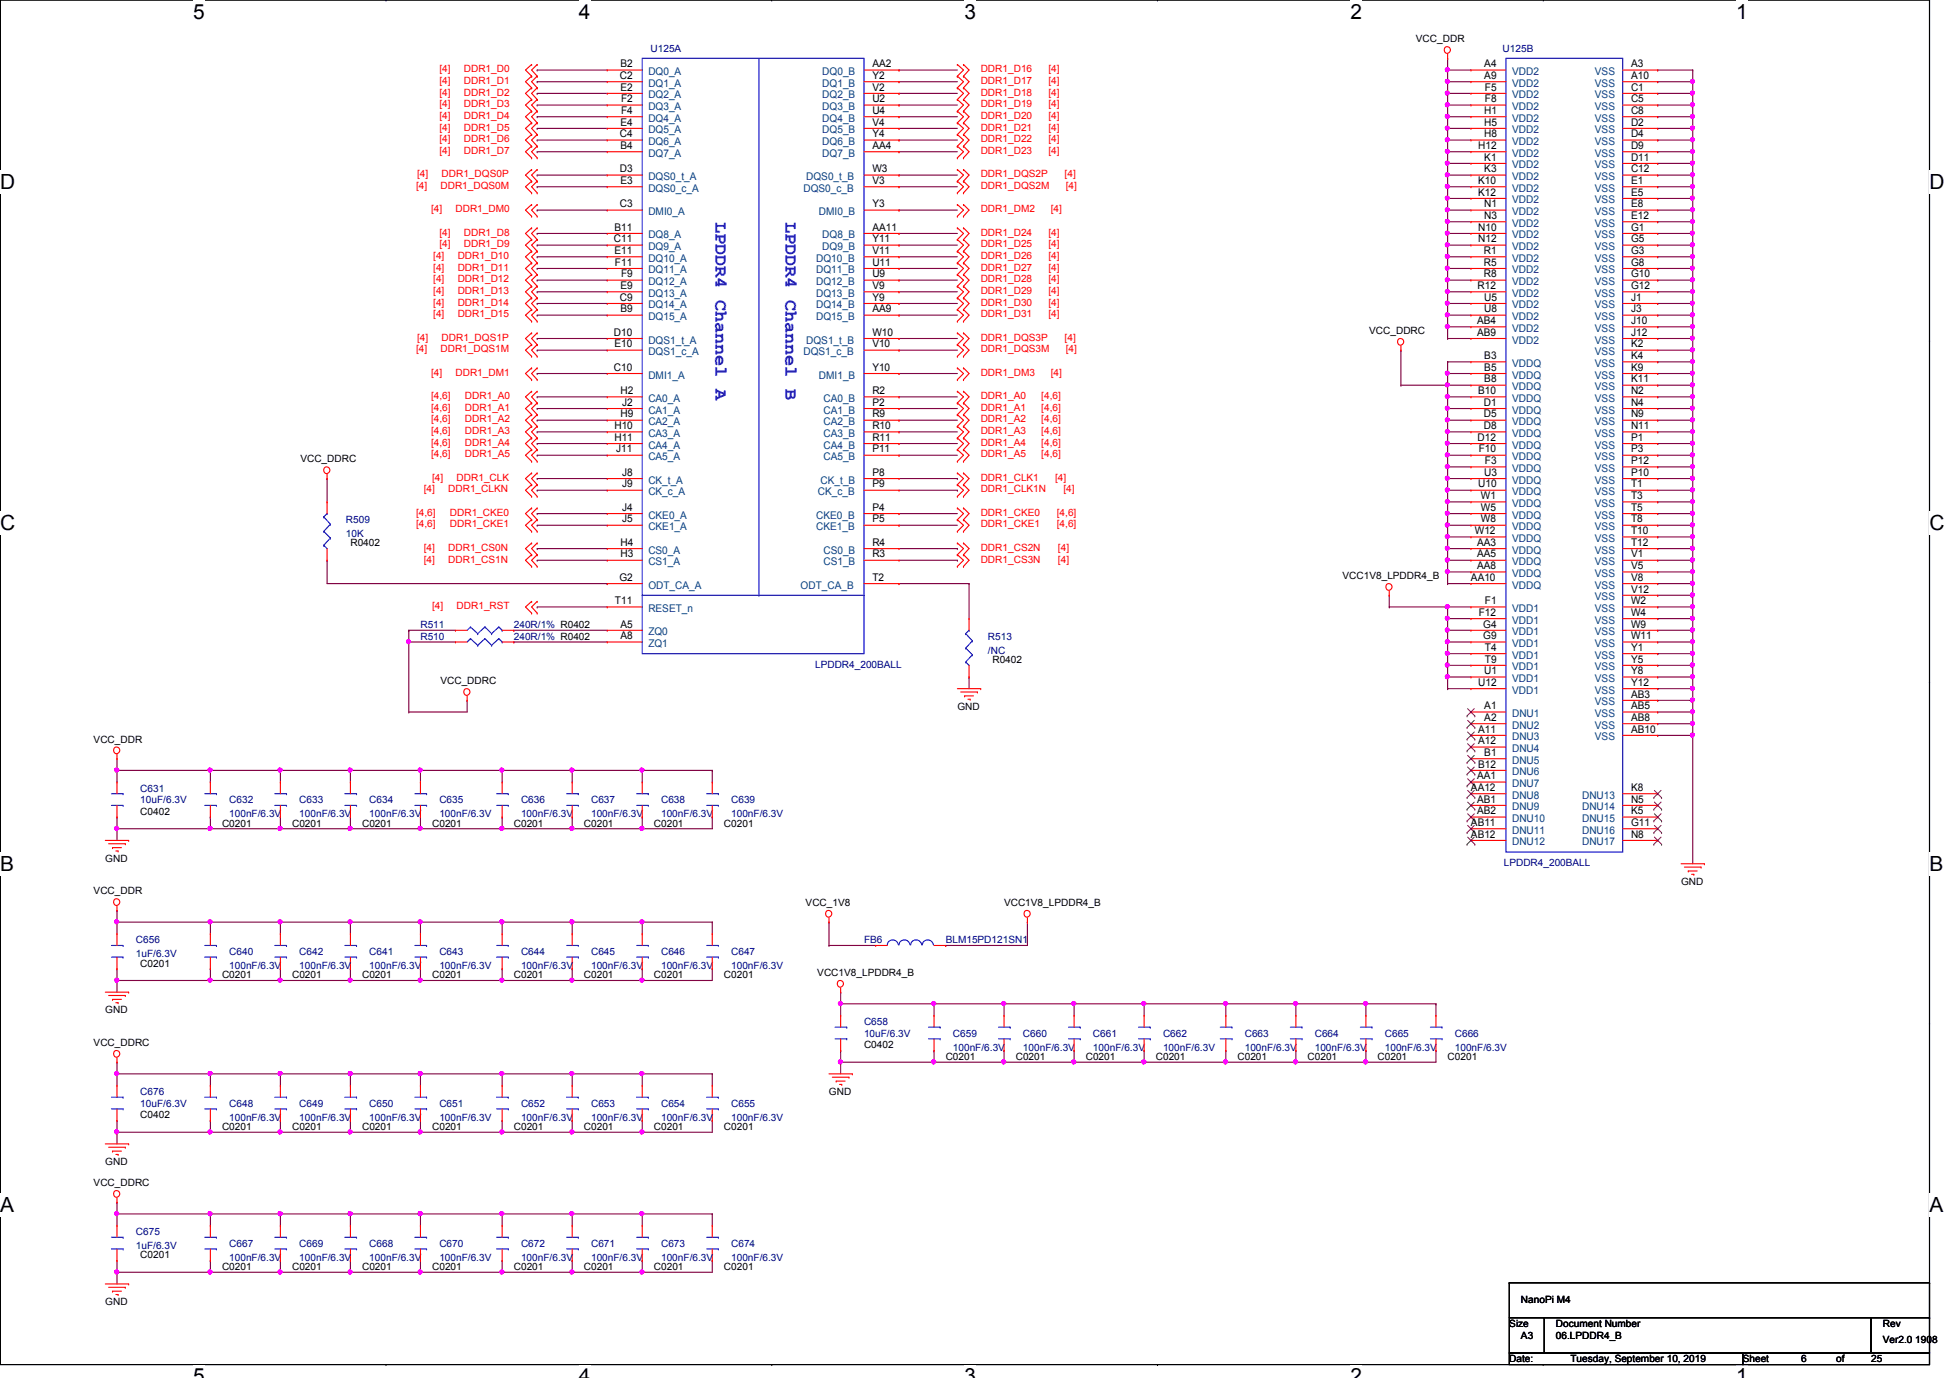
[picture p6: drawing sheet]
<svg xmlns="http://www.w3.org/2000/svg" width="297mm" height="210mm" viewBox="0 0 297 210" stroke-linecap="round" stroke-linejoin="round" font-family="sans-serif">
<defs><g id="words">
<g font-size="3.2">
<text x="29.4" y="2.9">5</text>
<text x="88.2" y="2.9">4</text>
<text x="146.9" y="2.9">3</text>
<text x="205.7" y="2.9">2</text>
<text x="264.5" y="2.9">1</text>
<text x="0" y="28.8">D</text>
<text x="293.9" y="28.8">D</text>
<text x="0" y="80.7">C</text>
<text x="293.9" y="80.7">C</text>
<text x="0" y="132.7">B</text>
<text x="293.9" y="132.7">B</text>
<text x="0" y="184.7">A</text>
<text x="293.9" y="184.7">A</text>
<text x="29.4" y="210.7">5</text>
<text x="88.2" y="210.7">4</text>
<text x="146.9" y="210.7">3</text>
<text x="205.7" y="210.7">2</text>
<text x="264.5" y="210.7">1</text>
</g>
<g font-size="2.8" fill="#00f">
<text x="109" y="33.8" transform="rotate(90 109 33.8)">LPDDR4 Channel A</text>
<text x="119.7" y="33.8" transform="rotate(90 119.7 33.8)">LPDDR4 Channel B</text>
</g>
<g font-size="1.6">
<text x="94.5" y="10.2">B2</text>
<text x="132.9" y="10.2">AA2</text>
<text x="226.1" y="10.2">A4</text>
<text x="248.5" y="10.2">A3</text>
<text x="94.4" y="12">C2</text>
<text x="94.5" y="13.8">E2</text>
<text x="94.6" y="15.6">F2</text>
<text x="94.6" y="17.4">F4</text>
<text x="132.9" y="15.6">U2</text>
<text x="132.9" y="17.4">U4</text>
<text x="132.9" y="13.8">V2</text>
<text x="132.9" y="12">Y2</text>
<text x="226.1" y="12">A9</text>
<text x="226.1" y="17.4">H1</text>
<text x="226.2" y="13.8">F5</text>
<text x="226.2" y="15.6">F8</text>
<text x="248.5" y="12">A10</text>
<text x="248.5" y="13.8">C1</text>
<text x="248.5" y="15.6">C5</text>
<text x="248.5" y="17.4">C8</text>
<text x="94.4" y="20.9">C4</text>
<text x="94.5" y="22.7">B4</text>
<text x="94.5" y="19.1">E4</text>
<text x="132.9" y="19.1">V4</text>
<text x="132.9" y="20.9">Y4</text>
<text x="132.9" y="22.7">AA4</text>
<text x="225.2" y="22.7">H12</text>
<text x="226.1" y="19.1">H5</text>
<text x="226.1" y="20.9">H8</text>
<text x="248.5" y="19.1">D2</text>
<text x="248.5" y="20.9">D4</text>
<text x="248.5" y="22.7">D9</text>
<text x="94.4" y="26.2">D3</text>
<text x="94.5" y="28">E3</text>
<text x="132.9" y="28">V3</text>
<text x="132.9" y="26.2">W3</text>
<text x="225.2" y="28">K10</text>
<text x="225.2" y="29.8">K12</text>
<text x="226.1" y="24.5">K1</text>
<text x="226.1" y="26.2">K3</text>
<text x="248.5" y="24.5">D11</text>
<text x="248.5" y="26.2">C12</text>
<text x="248.5" y="28">E1</text>
<text x="248.5" y="29.8">E5</text>
<text x="93.6" y="35.1">B11</text>
<text x="94.4" y="31.6">C3</text>
<text x="132.9" y="31.6">Y3</text>
<text x="132.9" y="35.1">AA11</text>
<text x="225.2" y="35.1">N10</text>
<text x="226.1" y="31.6">N1</text>
<text x="226.1" y="33.4">N3</text>
<text x="248.5" y="31.6">E8</text>
<text x="248.5" y="33.4">E12</text>
<text x="248.5" y="35.1">G1</text>
<text x="93.5" y="36.9">C11</text>
<text x="93.6" y="38.7">E11</text>
<text x="93.7" y="40.5">F11</text>
<text x="132.9" y="40.5">U11</text>
<text x="132.9" y="38.7">V11</text>
<text x="132.9" y="36.9">Y11</text>
<text x="225.2" y="36.9">N12</text>
<text x="226" y="38.7">R1</text>
<text x="226" y="40.5">R5</text>
<text x="248.5" y="36.9">G5</text>
<text x="248.5" y="38.7">G3</text>
<text x="248.5" y="40.5">G8</text>
<text x="94.4" y="45.8">C9</text>
<text x="94.5" y="47.6">B9</text>
<text x="94.5" y="44">E9</text>
<text x="94.6" y="42.2">F9</text>
<text x="132.9" y="42.2">U9</text>
<text x="132.9" y="44">V9</text>
<text x="132.9" y="45.8">Y9</text>
<text x="132.9" y="47.6">AA9</text>
<text x="225.1" y="44">R12</text>
<text x="226" y="42.2">R8</text>
<text x="226.1" y="45.8">U5</text>
<text x="226.1" y="47.6">U8</text>
<text x="248.5" y="42.2">G10</text>
<text x="248.5" y="44">G12</text>
<text x="248.5" y="45.8">J1</text>
<text x="248.5" y="47.6">J3</text>
<text x="93.5" y="51.1">D10</text>
<text x="93.6" y="52.9">E10</text>
<text x="132.9" y="52.9">V10</text>
<text x="132.9" y="51.1">W10</text>
<text x="225" y="49.4">AB4</text>
<text x="225" y="51.1">AB9</text>
<text x="248.5" y="49.4">J10</text>
<text x="248.5" y="51.1">J12</text>
<text x="248.5" y="52.9">K2</text>
<text x="93.5" y="56.5">C10</text>
<text x="132.9" y="56.5">Y10</text>
<text x="226.1" y="54.7">B3</text>
<text x="226.1" y="56.5">B5</text>
<text x="226.1" y="58.3">B8</text>
<text x="248.5" y="54.7">K4</text>
<text x="248.5" y="56.5">K9</text>
<text x="248.5" y="58.3">K11</text>
<text x="93.6" y="65.4">H10</text>
<text x="94.5" y="60">H2</text>
<text x="94.5" y="63.6">H9</text>
<text x="94.8" y="61.8">J2</text>
<text x="132.9" y="61.8">P2</text>
<text x="132.9" y="60">R2</text>
<text x="132.9" y="63.6">R9</text>
<text x="132.9" y="65.4">R10</text>
<text x="225.2" y="60">B10</text>
<text x="226" y="61.8">D1</text>
<text x="226" y="63.6">D5</text>
<text x="226" y="65.4">D8</text>
<text x="248.5" y="60">N2</text>
<text x="248.5" y="61.8">N4</text>
<text x="248.5" y="63.6">N9</text>
<text x="248.5" y="65.4">N11</text>
<text x="93.6" y="67.1">H11</text>
<text x="93.8" y="68.9">J11</text>
<text x="132.9" y="68.9">P11</text>
<text x="132.9" y="67.1">R11</text>
<text x="225.1" y="67.1">D12</text>
<text x="225.3" y="68.9">F10</text>
<text x="226.2" y="70.7">F3</text>
<text x="248.5" y="67.1">P1</text>
<text x="248.5" y="68.9">P3</text>
<text x="248.5" y="70.7">P12</text>
<text x="94.8" y="77.8">J4</text>
<text x="94.8" y="72.5">J8</text>
<text x="94.8" y="74.3">J9</text>
<text x="132.9" y="77.8">P4</text>
<text x="132.9" y="72.5">P8</text>
<text x="132.9" y="74.3">P9</text>
<text x="225.2" y="74.3">U10</text>
<text x="225.6" y="76">W1</text>
<text x="225.6" y="77.8">W5</text>
<text x="226.1" y="72.5">U3</text>
<text x="248.5" y="72.5">P10</text>
<text x="248.5" y="74.3">T1</text>
<text x="248.5" y="76">T3</text>
<text x="248.5" y="77.8">T5</text>
<text x="94.5" y="83.1">H4</text>
<text x="94.8" y="79.6">J5</text>
<text x="132.9" y="79.6">P5</text>
<text x="132.9" y="83.1">R4</text>
<text x="224.7" y="81.4">W12</text>
<text x="225" y="83.1">AA3</text>
<text x="225.6" y="79.6">W8</text>
<text x="248.5" y="79.6">T8</text>
<text x="248.5" y="81.4">T10</text>
<text x="248.5" y="83.1">T12</text>
<text x="94.4" y="88.5">G2</text>
<text x="94.5" y="84.9">H3</text>
<text x="132.9" y="84.9">R3</text>
<text x="132.9" y="88.5">T2</text>
<text x="224.1" y="88.5">AA10</text>
<text x="225" y="84.9">AA5</text>
<text x="225" y="86.7">AA8</text>
<text x="248.5" y="84.9">V1</text>
<text x="248.5" y="86.7">V5</text>
<text x="248.5" y="88.5">V8</text>
<text x="93.7" y="92">T11</text>
<text x="94.5" y="95.6">A5</text>
<text x="225.3" y="93.8">F12</text>
<text x="225.9" y="95.6">G4</text>
<text x="226.2" y="92">F1</text>
<text x="248.5" y="90.3">V12</text>
<text x="248.5" y="92">W2</text>
<text x="248.5" y="93.8">W4</text>
<text x="248.5" y="95.6">W9</text>
<text x="94.5" y="97.4">A8</text>
<text x="225.9" y="97.4">G9</text>
<text x="226.2" y="99.1">T4</text>
<text x="226.2" y="100.9">T9</text>
<text x="248.5" y="97.4">W11</text>
<text x="248.5" y="99.1">Y1</text>
<text x="248.5" y="100.9">Y5</text>
<text x="225.2" y="104.5">U12</text>
<text x="226.1" y="102.7">U1</text>
<text x="248.5" y="102.7">Y8</text>
<text x="248.5" y="104.5">Y12</text>
<text x="248.5" y="106.3">AB3</text>
<text x="225.2" y="111.6">A11</text>
<text x="225.2" y="113.4">A12</text>
<text x="226.1" y="108">A1</text>
<text x="226.1" y="109.8">A2</text>
<text x="248.5" y="111.6">AB10</text>
<text x="248.5" y="108">AB5</text>
<text x="248.5" y="109.8">AB8</text>
<text x="225" y="118.7">AA1</text>
<text x="225.2" y="116.9">B12</text>
<text x="226.1" y="115.1">B1</text>
<text x="224.1" y="120.5">AA12</text>
<text x="224.1" y="125.8">AB11</text>
<text x="225" y="122.3">AB1</text>
<text x="225" y="124">AB2</text>
<text x="248.5" y="120.5">K8</text>
<text x="248.5" y="122.3">N5</text>
<text x="248.5" y="124">K5</text>
<text x="248.5" y="125.8">G11</text>
<text x="224.1" y="127.6">AB12</text>
<text x="248.5" y="127.6">N8</text>
</g>
<g font-size="1.6" fill="#004080">
<text x="98.8" y="11.4">DQ0_A</text>
<text x="125.3" y="11.4">DQ0_B</text>
<text x="230.3" y="11.4">VDD2</text>
<text x="242.9" y="11.4">VSS</text>
<text x="98.8" y="13.2">DQ1_A</text>
<text x="98.8" y="15">DQ2_A</text>
<text x="98.8" y="16.8">DQ3_A</text>
<text x="125.3" y="16.8">DQ3_B</text>
<text x="125.3" y="15">DQ2_B</text>
<text x="125.3" y="13.2">DQ1_B</text>
<text x="230.3" y="13.2">VDD2</text>
<text x="230.3" y="15">VDD2</text>
<text x="230.3" y="16.8">VDD2</text>
<text x="242.9" y="13.2">VSS</text>
<text x="242.9" y="15">VSS</text>
<text x="242.9" y="16.8">VSS</text>
<text x="98.8" y="23.9">DQ7_A</text>
<text x="98.8" y="22.1">DQ6_A</text>
<text x="98.8" y="20.3">DQ5_A</text>
<text x="98.8" y="18.5">DQ4_A</text>
<text x="125.3" y="18.5">DQ4_B</text>
<text x="125.3" y="20.3">DQ5_B</text>
<text x="125.3" y="22.1">DQ6_B</text>
<text x="125.3" y="23.9">DQ7_B</text>
<text x="230.3" y="18.5">VDD2</text>
<text x="230.3" y="20.3">VDD2</text>
<text x="230.3" y="22.1">VDD2</text>
<text x="230.3" y="23.9">VDD2</text>
<text x="242.9" y="18.5">VSS</text>
<text x="242.9" y="20.3">VSS</text>
<text x="242.9" y="22.1">VSS</text>
<text x="242.9" y="23.9">VSS</text>
<text x="98.8" y="27.4">DQS0_t_A</text>
<text x="98.8" y="29.2">DQS0_c_A</text>
<text x="122.4" y="29.2">DQS0_c_B</text>
<text x="122.8" y="27.4">DQS0_t_B</text>
<text x="230.3" y="25.7">VDD2</text>
<text x="230.3" y="27.4">VDD2</text>
<text x="230.3" y="29.2">VDD2</text>
<text x="242.9" y="25.7">VSS</text>
<text x="242.9" y="27.4">VSS</text>
<text x="242.9" y="29.2">VSS</text>
<text x="98.8" y="32.8">DMI0_A</text>
<text x="124.8" y="32.8">DMI0_B</text>
<text x="230.3" y="31">VDD2</text>
<text x="230.3" y="32.8">VDD2</text>
<text x="230.3" y="34.5">VDD2</text>
<text x="242.9" y="31">VSS</text>
<text x="242.9" y="32.8">VSS</text>
<text x="242.9" y="34.5">VSS</text>
<text x="98.8" y="36.3">DQ8_A</text>
<text x="98.8" y="38.1">DQ9_A</text>
<text x="98.8" y="39.9">DQ10_A</text>
<text x="98.8" y="41.7">DQ11_A</text>
<text x="124.3" y="41.7">DQ11_B</text>
<text x="124.3" y="39.9">DQ10_B</text>
<text x="125.3" y="38.1">DQ9_B</text>
<text x="125.3" y="36.3">DQ8_B</text>
<text x="230.3" y="36.3">VDD2</text>
<text x="230.3" y="38.1">VDD2</text>
<text x="230.3" y="39.9">VDD2</text>
<text x="230.3" y="41.7">VDD2</text>
<text x="242.9" y="36.3">VSS</text>
<text x="242.9" y="38.1">VSS</text>
<text x="242.9" y="39.9">VSS</text>
<text x="242.9" y="41.7">VSS</text>
<text x="98.8" y="47">DQ14_A</text>
<text x="98.8" y="45.2">DQ13_A</text>
<text x="98.8" y="43.4">DQ12_A</text>
<text x="124.3" y="43.4">DQ12_B</text>
<text x="124.3" y="45.2">DQ13_B</text>
<text x="124.3" y="47">DQ14_B</text>
<text x="230.3" y="43.4">VDD2</text>
<text x="230.3" y="45.2">VDD2</text>
<text x="230.3" y="47">VDD2</text>
<text x="242.9" y="43.4">VSS</text>
<text x="242.9" y="45.2">VSS</text>
<text x="242.9" y="47">VSS</text>
<text x="98.8" y="48.8">DQ15_A</text>
<text x="98.8" y="52.3">DQS1_t_A</text>
<text x="122.8" y="52.3">DQS1_t_B</text>
<text x="124.3" y="48.8">DQ15_B</text>
<text x="230.3" y="48.8">VDD2</text>
<text x="230.3" y="50.5">VDD2</text>
<text x="230.3" y="52.3">VDD2</text>
<text x="242.9" y="48.8">VSS</text>
<text x="242.9" y="50.5">VSS</text>
<text x="242.9" y="52.3">VSS</text>
<text x="98.8" y="57.7">DMI1_A</text>
<text x="98.8" y="54.1">DQS1_c_A</text>
<text x="122.4" y="54.1">DQS1_c_B</text>
<text x="124.8" y="57.7">DMI1_B</text>
<text x="230.3" y="55.9">VDDQ</text>
<text x="230.3" y="57.7">VDDQ</text>
<text x="230.3" y="59.4">VDDQ</text>
<text x="242.9" y="54.1">VSS</text>
<text x="242.9" y="55.9">VSS</text>
<text x="242.9" y="57.7">VSS</text>
<text x="242.9" y="59.4">VSS</text>
<text x="98.8" y="61.2">CA0_A</text>
<text x="98.8" y="64.8">CA2_A</text>
<text x="98.8" y="63">CA1_A</text>
<text x="125.4" y="63">CA1_B</text>
<text x="125.4" y="61.2">CA0_B</text>
<text x="125.4" y="64.8">CA2_B</text>
<text x="230.3" y="61.2">VDDQ</text>
<text x="230.3" y="63">VDDQ</text>
<text x="230.3" y="64.8">VDDQ</text>
<text x="242.9" y="61.2">VSS</text>
<text x="242.9" y="63">VSS</text>
<text x="242.9" y="64.8">VSS</text>
<text x="98.8" y="66.5">CA3_A</text>
<text x="98.8" y="68.3">CA4_A</text>
<text x="98.8" y="70.1">CA5_A</text>
<text x="125.4" y="70.1">CA5_B</text>
<text x="125.4" y="66.5">CA3_B</text>
<text x="125.4" y="68.3">CA4_B</text>
<text x="230.3" y="66.5">VDDQ</text>
<text x="230.3" y="68.3">VDDQ</text>
<text x="230.3" y="70.1">VDDQ</text>
<text x="230.3" y="71.9">VDDQ</text>
<text x="242.9" y="66.5">VSS</text>
<text x="242.9" y="68.3">VSS</text>
<text x="242.9" y="70.1">VSS</text>
<text x="242.9" y="71.9">VSS</text>
<text x="98.8" y="73.7">CK_t_A</text>
<text x="98.8" y="75.4">CK_c_A</text>
<text x="124.6" y="75.4">CK_c_B</text>
<text x="125" y="73.7">CK_t_B</text>
<text x="230.3" y="73.7">VDDQ</text>
<text x="230.3" y="75.4">VDDQ</text>
<text x="230.3" y="77.2">VDDQ</text>
<text x="242.9" y="73.7">VSS</text>
<text x="242.9" y="75.4">VSS</text>
<text x="242.9" y="77.2">VSS</text>
<text x="98.8" y="79">CKE0_A</text>
<text x="98.8" y="80.8">CKE1_A</text>
<text x="124.3" y="79">CKE0_B</text>
<text x="124.3" y="80.8">CKE1_B</text>
<text x="230.3" y="79">VDDQ</text>
<text x="230.3" y="80.8">VDDQ</text>
<text x="230.3" y="82.6">VDDQ</text>
<text x="242.9" y="79">VSS</text>
<text x="242.9" y="80.8">VSS</text>
<text x="242.9" y="82.6">VSS</text>
<text x="98.8" y="89.7">ODT_CA_A</text>
<text x="98.8" y="86.1">CS1_A</text>
<text x="98.8" y="84.3">CS0_A</text>
<text x="122" y="89.7">ODT_CA_B</text>
<text x="125.4" y="86.1">CS1_B</text>
<text x="125.4" y="84.3">CS0_B</text>
<text x="230.3" y="84.3">VDDQ</text>
<text x="230.3" y="86.1">VDDQ</text>
<text x="230.3" y="87.9">VDDQ</text>
<text x="230.3" y="89.7">VDDQ</text>
<text x="242.9" y="84.3">VSS</text>
<text x="242.9" y="86.1">VSS</text>
<text x="242.9" y="87.9">VSS</text>
<text x="242.9" y="89.7">VSS</text>
<text x="98.8" y="93.2">RESET_n</text>
<text x="230.3" y="93.2">VDD1</text>
<text x="230.3" y="95">VDD1</text>
<text x="242.9" y="91.4">VSS</text>
<text x="242.9" y="93.2">VSS</text>
<text x="242.9" y="95">VSS</text>
<text x="98.8" y="96.8">ZQ0</text>
<text x="98.8" y="98.6">ZQ1</text>
<text x="230.3" y="96.8">VDD1</text>
<text x="230.3" y="98.6">VDD1</text>
<text x="230.3" y="100.3">VDD1</text>
<text x="242.9" y="96.8">VSS</text>
<text x="242.9" y="98.6">VSS</text>
<text x="242.9" y="100.3">VSS</text>
<text x="230.3" y="102.1">VDD1</text>
<text x="230.3" y="103.9">VDD1</text>
<text x="230.3" y="105.7">VDD1</text>
<text x="242.9" y="102.1">VSS</text>
<text x="242.9" y="103.9">VSS</text>
<text x="242.9" y="105.7">VSS</text>
<text x="242.9" y="107.4">VSS</text>
<text x="230.3" y="109.2">DNU1</text>
<text x="230.3" y="111">DNU2</text>
<text x="230.3" y="112.8">DNU3</text>
<text x="242.9" y="112.8">VSS</text>
<text x="242.9" y="109.2">VSS</text>
<text x="242.9" y="111">VSS</text>
<text x="230.3" y="119.9">DNU7</text>
<text x="230.3" y="114.6">DNU4</text>
<text x="230.3" y="116.3">DNU5</text>
<text x="230.3" y="118.1">DNU6</text>
<text x="230.3" y="121.7">DNU8</text>
<text x="230.3" y="123.4">DNU9</text>
<text x="230.3" y="125.2">DNU10</text>
<text x="241" y="121.7">DNU13</text>
<text x="241" y="123.4">DNU14</text>
<text x="241" y="125.2">DNU15</text>
<text x="230.3" y="127">DNU11</text>
<text x="230.3" y="128.8">DNU12</text>
<text x="241" y="127">DNU16</text>
<text x="241" y="128.8">DNU17</text>
</g>
<g font-size="1.5" fill="#f00">
<text x="66.9" y="11">[4]</text>
<text x="70.7" y="11">DDR1_D0</text>
<text x="149.4" y="11">DDR1_D16</text>
<text x="159.7" y="11">[4]</text>
<text x="66.9" y="16.3">[4]</text>
<text x="66.9" y="14.6">[4]</text>
<text x="66.9" y="12.8">[4]</text>
<text x="70.7" y="16.3">DDR1_D3</text>
<text x="70.7" y="14.6">DDR1_D2</text>
<text x="70.7" y="12.8">DDR1_D1</text>
<text x="149.4" y="16.3">DDR1_D19</text>
<text x="149.4" y="14.6">DDR1_D18</text>
<text x="149.4" y="12.8">DDR1_D17</text>
<text x="159.7" y="16.3">[4]</text>
<text x="159.7" y="14.6">[4]</text>
<text x="159.7" y="12.8">[4]</text>
<text x="66.9" y="21.7">[4]</text>
<text x="66.9" y="19.9">[4]</text>
<text x="66.9" y="18.1">[4]</text>
<text x="66.9" y="23.5">[4]</text>
<text x="70.7" y="21.7">DDR1_D6</text>
<text x="70.7" y="19.9">DDR1_D5</text>
<text x="70.7" y="18.1">DDR1_D4</text>
<text x="70.7" y="23.5">DDR1_D7</text>
<text x="149.4" y="23.5">DDR1_D23</text>
<text x="149.4" y="21.7">DDR1_D22</text>
<text x="149.4" y="19.9">DDR1_D21</text>
<text x="149.4" y="18.1">DDR1_D20</text>
<text x="159.7" y="23.5">[4]</text>
<text x="159.7" y="21.7">[4]</text>
<text x="159.7" y="19.9">[4]</text>
<text x="159.7" y="18.1">[4]</text>
<text x="63.4" y="28.8">[4]</text>
<text x="63.5" y="27">[4]</text>
<text x="67.1" y="28.8">DDR1_DQS0M</text>
<text x="67.3" y="27">DDR1_DQS0P</text>
<text x="149.4" y="28.8">DDR1_DQS2M</text>
<text x="149.4" y="27">DDR1_DQS2P</text>
<text x="162.2" y="27">[4]</text>
<text x="162.3" y="28.8">[4]</text>
<text x="65.7" y="32.3">[4]</text>
<text x="66.9" y="35.9">[4]</text>
<text x="69.4" y="32.3">DDR1_DM0</text>
<text x="70.7" y="35.9">DDR1_D8</text>
<text x="149.4" y="35.9">DDR1_D24</text>
<text x="149.4" y="32.3">DDR1_DM2</text>
<text x="159.7" y="35.9">[4]</text>
<text x="160.1" y="32.3">[4]</text>
<text x="66" y="41.2">[4]</text>
<text x="66" y="39.5">[4]</text>
<text x="66.9" y="37.7">[4]</text>
<text x="69.7" y="41.2">DDR1_D11</text>
<text x="69.7" y="39.5">DDR1_D10</text>
<text x="70.7" y="37.7">DDR1_D9</text>
<text x="149.4" y="39.5">DDR1_D26</text>
<text x="149.4" y="41.2">DDR1_D27</text>
<text x="149.4" y="37.7">DDR1_D25</text>
<text x="159.7" y="39.5">[4]</text>
<text x="159.7" y="41.2">[4]</text>
<text x="159.7" y="37.7">[4]</text>
<text x="66" y="46.6">[4]</text>
<text x="66" y="44.8">[4]</text>
<text x="66" y="43">[4]</text>
<text x="69.7" y="46.6">DDR1_D14</text>
<text x="69.7" y="44.8">DDR1_D13</text>
<text x="69.7" y="43">DDR1_D12</text>
<text x="149.4" y="46.6">DDR1_D30</text>
<text x="149.4" y="44.8">DDR1_D29</text>
<text x="149.4" y="43">DDR1_D28</text>
<text x="159.7" y="46.6">[4]</text>
<text x="159.7" y="44.8">[4]</text>
<text x="159.7" y="43">[4]</text>
<text x="63.4" y="53.7">[4]</text>
<text x="63.5" y="51.9">[4]</text>
<text x="66" y="48.3">[4]</text>
<text x="67.1" y="53.7">DDR1_DQS1M</text>
<text x="67.3" y="51.9">DDR1_DQS1P</text>
<text x="69.7" y="48.3">DDR1_D15</text>
<text x="149.4" y="48.3">DDR1_D31</text>
<text x="149.4" y="53.7">DDR1_DQS3M</text>
<text x="149.4" y="51.9">DDR1_DQS3P</text>
<text x="159.7" y="48.3">[4]</text>
<text x="162.2" y="51.9">[4]</text>
<text x="162.3" y="53.7">[4]</text>
<text x="65.7" y="57.2">[4]</text>
<text x="69.4" y="57.2">DDR1_DM1</text>
<text x="149.4" y="57.2">DDR1_DM3</text>
<text x="160.1" y="57.2">[4]</text>
<text x="65.7" y="60.8">[4,6]</text>
<text x="65.7" y="64.3">[4,6]</text>
<text x="65.7" y="62.6">[4,6]</text>
<text x="70.8" y="60.8">DDR1_A0</text>
<text x="70.8" y="64.3">DDR1_A2</text>
<text x="70.8" y="62.6">DDR1_A1</text>
<text x="149.4" y="60.8">DDR1_A0</text>
<text x="149.4" y="64.3">DDR1_A2</text>
<text x="149.4" y="62.6">DDR1_A1</text>
<text x="158.6" y="60.8">[4,6]</text>
<text x="158.6" y="64.3">[4,6]</text>
<text x="158.6" y="62.6">[4,6]</text>
<text x="65.7" y="66.1">[4,6]</text>
<text x="65.7" y="67.9">[4,6]</text>
<text x="65.7" y="69.7">[4,6]</text>
<text x="70.8" y="66.1">DDR1_A3</text>
<text x="70.8" y="67.9">DDR1_A4</text>
<text x="70.8" y="69.7">DDR1_A5</text>
<text x="149.4" y="66.1">DDR1_A3</text>
<text x="149.4" y="67.9">DDR1_A4</text>
<text x="149.4" y="69.7">DDR1_A5</text>
<text x="158.6" y="66.1">[4,6]</text>
<text x="158.6" y="67.9">[4,6]</text>
<text x="158.6" y="69.7">[4,6]</text>
<text x="64.6" y="75">[4]</text>
<text x="65.8" y="73.2">[4]</text>
<text x="68.3" y="75">DDR1_CLKN</text>
<text x="69.6" y="73.2">DDR1_CLK</text>
<text x="149.4" y="73.2">DDR1_CLK1</text>
<text x="149.4" y="75">DDR1_CLK1N</text>
<text x="160.7" y="73.2">[4]</text>
<text x="162" y="75">[4]</text>
<text x="63.4" y="78.6">[4,6]</text>
<text x="63.4" y="80.3">[4,6]</text>
<text x="64.6" y="83.9">[4]</text>
<text x="68.3" y="83.9">DDR1_CS0N</text>
<text x="68.5" y="78.6">DDR1_CKE0</text>
<text x="68.5" y="80.3">DDR1_CKE1</text>
<text x="149.4" y="78.6">DDR1_CKE0</text>
<text x="149.4" y="80.3">DDR1_CKE1</text>
<text x="149.4" y="83.9">DDR1_CS2N</text>
<text x="161" y="78.6">[4,6]</text>
<text x="161" y="80.3">[4,6]</text>
<text x="161.2" y="83.9">[4]</text>
<text x="64.6" y="85.7">[4]</text>
<text x="68.3" y="85.7">DDR1_CS1N</text>
<text x="149.4" y="85.7">DDR1_CS3N</text>
<text x="161.2" y="85.7">[4]</text>
<text x="65.8" y="92.8">[4]</text>
<text x="69.6" y="92.8">DDR1_RST</text>
</g>
<g font-size="1.5" fill="#000080">
<text x="99.1" y="7.9">U125A</text>
<text x="228.9" y="7.9">U125B</text>
<text x="52.7" y="79.7">R509</text>
<text x="52.7" y="81.8">10K</text>
<text x="64" y="95.7">R511</text>
<text x="78.3" y="95.7">240R/1% R0402</text>
<text x="64" y="97.5">R510</text>
<text x="78.3" y="97.5">240R/1% R0402</text>
<text x="124.2" y="101.7">LPDDR4_200BALL</text>
<text x="150.5" y="97.5">R513</text>
<text x="150.5" y="99.6">/NC</text>
<text x="21.4" y="120.6">C631</text>
<text x="21.4" y="122.3">10uF/6.3V</text>
<text x="34.9" y="122.3">C632</text>
<text x="34.9" y="124.5">100nF/6.3V</text>
<text x="45.6" y="122.3">C633</text>
<text x="45.6" y="124.5">100nF/6.3V</text>
<text x="56.3" y="122.3">C634</text>
<text x="56.3" y="124.5">100nF/6.3V</text>
<text x="66.9" y="122.3">C635</text>
<text x="66.9" y="124.5">100nF/6.3V</text>
<text x="79.4" y="122.3">C636</text>
<text x="79.4" y="124.5">100nF/6.3V</text>
<text x="90" y="122.3">C637</text>
<text x="90" y="124.5">100nF/6.3V</text>
<text x="100.7" y="122.3">C638</text>
<text x="100.7" y="124.5">100nF/6.3V</text>
<text x="111.4" y="122.3">C639</text>
<text x="111.4" y="124.5">100nF/6.3V</text>
<text x="229.1" y="131.9">LPDDR4_200BALL</text>
<text x="20.7" y="143.7">C656</text>
<text x="131.6" y="143.7">FB6</text>
<text x="144.1" y="143.7">BLM15PD121SN1</text>
<text x="20.7" y="145.8">1uF/6.3V</text>
<text x="34.9" y="145.5">C640</text>
<text x="34.9" y="147.6">100nF/6.3V</text>
<text x="45.6" y="145.5">C642</text>
<text x="45.6" y="147.6">100nF/6.3V</text>
<text x="56.3" y="145.5">C641</text>
<text x="56.3" y="147.6">100nF/6.3V</text>
<text x="66.9" y="145.5">C643</text>
<text x="66.9" y="147.6">100nF/6.3V</text>
<text x="79.4" y="145.5">C644</text>
<text x="79.4" y="147.6">100nF/6.3V</text>
<text x="90" y="145.5">C645</text>
<text x="90" y="147.6">100nF/6.3V</text>
<text x="100.7" y="145.5">C646</text>
<text x="100.7" y="147.6">100nF/6.3V</text>
<text x="111.4" y="145.5">C647</text>
<text x="111.4" y="147.6">100nF/6.3V</text>
<text x="131.6" y="156.1">C658</text>
<text x="131.6" y="157.9">10uF/6.3V</text>
<text x="145.2" y="157.9">C659</text>
<text x="145.2" y="160">100nF/6.3V</text>
<text x="155.8" y="157.9">C660</text>
<text x="155.8" y="160">100nF/6.3V</text>
<text x="166.5" y="157.9">C661</text>
<text x="166.5" y="160">100nF/6.3V</text>
<text x="177.2" y="157.9">C662</text>
<text x="177.2" y="160">100nF/6.3V</text>
<text x="189.6" y="157.9">C663</text>
<text x="189.6" y="160">100nF/6.3V</text>
<text x="200.3" y="157.9">C664</text>
<text x="200.3" y="160">100nF/6.3V</text>
<text x="210.9" y="157.9">C665</text>
<text x="210.9" y="160">100nF/6.3V</text>
<text x="221.6" y="157.9">C666</text>
<text x="221.6" y="160">100nF/6.3V</text>
<text x="21.4" y="166.8">C676</text>
<text x="21.4" y="168.6">10uF/6.3V</text>
<text x="34.9" y="168.6">C648</text>
<text x="34.9" y="170.7">100nF/6.3V</text>
<text x="45.6" y="168.6">C649</text>
<text x="45.6" y="170.7">100nF/6.3V</text>
<text x="56.3" y="168.6">C650</text>
<text x="56.3" y="170.7">100nF/6.3V</text>
<text x="66.9" y="168.6">C651</text>
<text x="66.9" y="170.7">100nF/6.3V</text>
<text x="79.4" y="168.6">C652</text>
<text x="79.4" y="170.7">100nF/6.3V</text>
<text x="90" y="168.6">C653</text>
<text x="90" y="170.7">100nF/6.3V</text>
<text x="100.7" y="168.6">C654</text>
<text x="100.7" y="170.7">100nF/6.3V</text>
<text x="111.4" y="168.6">C655</text>
<text x="111.4" y="170.7">100nF/6.3V</text>
<text x="20.7" y="188.1">C675</text>
<text x="20.7" y="190.2">1uF/6.3V</text>
<text x="34.9" y="189.9">C667</text>
<text x="45.6" y="189.9">C669</text>
<text x="56.3" y="189.9">C668</text>
<text x="66.9" y="189.9">C670</text>
<text x="79.4" y="189.9">C672</text>
<text x="90" y="189.9">C671</text>
<text x="100.7" y="189.9">C673</text>
<text x="111.4" y="189.9">C674</text>
<text x="34.9" y="192">100nF/6.3V</text>
<text x="45.6" y="192">100nF/6.3V</text>
<text x="56.3" y="192">100nF/6.3V</text>
<text x="66.9" y="192">100nF/6.3V</text>
<text x="79.4" y="192">100nF/6.3V</text>
<text x="90" y="192">100nF/6.3V</text>
<text x="100.7" y="192">100nF/6.3V</text>
<text x="111.4" y="192">100nF/6.3V</text>
</g>
<g font-size="1.5">
<text x="215.7" y="6.4">VCC_DDR</text>
<text x="208.6" y="50.9">VCC_DDRC</text>
<text x="45.8" y="70.4">VCC_DDRC</text>
<text x="53.4" y="83.2">R0402</text>
<text x="204.5" y="88.2">VCC1V8_LPDDR4_B</text>
<text x="151.2" y="101">R0402</text>
<text x="67.1" y="104.2">VCC_DDRC</text>
<text x="14.3" y="113.1">VCC_DDR</text>
<text x="145.8" y="108.1">GND</text>
<text x="21.4" y="124.1">C0402</text>
<text x="33.8" y="125.9">C0201</text>
<text x="44.5" y="125.9">C0201</text>
<text x="55.2" y="125.9">C0201</text>
<text x="65.8" y="125.9">C0201</text>
<text x="78.3" y="125.9">C0201</text>
<text x="88.9" y="125.9">C0201</text>
<text x="99.6" y="125.9">C0201</text>
<text x="110.3" y="125.9">C0201</text>
<text x="16" y="131.2">GND</text>
<text x="14.3" y="136.2">VCC_DDR</text>
<text x="256.1" y="134.8">GND</text>
<text x="122.7" y="138">VCC_1V8</text>
<text x="152.9" y="138">VCC1V8_LPDDR4_B</text>
<text x="21.4" y="147.2">C0201</text>
<text x="33.8" y="149">C0201</text>
<text x="44.5" y="149">C0201</text>
<text x="55.2" y="149">C0201</text>
<text x="65.8" y="149">C0201</text>
<text x="78.3" y="149">C0201</text>
<text x="88.9" y="149">C0201</text>
<text x="99.6" y="149">C0201</text>
<text x="110.3" y="149">C0201</text>
<text x="124.5" y="148.7">VCC1V8_LPDDR4_B</text>
<text x="16" y="154.3">GND</text>
<text x="14.3" y="159.3">VCC_DDRC</text>
<text x="131.6" y="159.7">C0402</text>
<text x="144.1" y="161.5">C0201</text>
<text x="154.7" y="161.5">C0201</text>
<text x="165.4" y="161.5">C0201</text>
<text x="176.1" y="161.5">C0201</text>
<text x="188.5" y="161.5">C0201</text>
<text x="199.2" y="161.5">C0201</text>
<text x="209.8" y="161.5">C0201</text>
<text x="220.5" y="161.5">C0201</text>
<text x="126.3" y="166.8">GND</text>
<text x="21.4" y="170.3">C0402</text>
<text x="33.8" y="172.1">C0201</text>
<text x="44.5" y="172.1">C0201</text>
<text x="55.2" y="172.1">C0201</text>
<text x="65.8" y="172.1">C0201</text>
<text x="78.3" y="172.1">C0201</text>
<text x="88.9" y="172.1">C0201</text>
<text x="99.6" y="172.1">C0201</text>
<text x="110.3" y="172.1">C0201</text>
<text x="16" y="177.5">GND</text>
<text x="14.3" y="180.7">VCC_DDRC</text>
<text x="21.4" y="191.7">C0201</text>
<text x="33.8" y="193.5">C0201</text>
<text x="44.5" y="193.5">C0201</text>
<text x="55.2" y="193.5">C0201</text>
<text x="65.8" y="193.5">C0201</text>
<text x="78.3" y="193.5">C0201</text>
<text x="88.9" y="193.5">C0201</text>
<text x="99.6" y="193.5">C0201</text>
<text x="110.3" y="193.5">C0201</text>
<text x="16" y="198.8">GND</text>
<text x="229.9" y="202.2">Size</text>
<text x="231.7" y="198.5">NanoPi M4</text>
<text x="231.7" y="204">A3</text>
<text x="237" y="202.2">Document Number</text>
<text x="237" y="204">06.LPDDR4_B</text>
<text x="286.8" y="202.2">Rev</text>
<text x="229.9" y="207.5">Date:</text>
<text x="239.2" y="207.5">Tuesday, September 10, 2019</text>
<text x="265.5" y="207.5">Sheet</text>
<text x="274.4" y="207.5">6</text>
<text x="279.7" y="207.5">of</text>
<text x="285" y="207.5">25</text>
<text x="286.8" y="204.6">Ver2.0 1908</text>
</g>
</g></defs>
<path d="M0 0h293.9v207.9h-293.9z" fill="none" stroke="#000" stroke-width=".17"/>
<g fill="#fff">
<path d="M29.4 0h1.8v3.6h-1.8z"/>
<path d="M29.4 207.9h1.8v2h-1.8z"/>
</g>
<path d="M58.8 0h.1M58.8 207.9h.1" fill="none" stroke="#000" stroke-width=".17"/>
<g fill="#fff">
<path d="M88.2 0h1.8v3.6h-1.8z"/>
<path d="M88.2 207.9h1.8v2h-1.8z"/>
</g>
<path d="M117.6 0h.1M117.6 207.9h.1" fill="none" stroke="#000" stroke-width=".17"/>
<g fill="#fff">
<path d="M146.9 0h1.8v3.6h-1.8z"/>
<path d="M146.9 207.9h1.8v2h-1.8z"/>
</g>
<path d="M176.3 0h.1M176.3 207.9h.1" fill="none" stroke="#000" stroke-width=".17"/>
<g fill="#fff">
<path d="M205.7 0h1.8v3.6h-1.8z"/>
<path d="M205.7 207.9h1.8v2h-1.8z"/>
</g>
<path d="M235.1 0h.1M235.1 207.9h.1" fill="none" stroke="#000" stroke-width=".17"/>
<g fill="#fff">
<path d="M264.5 0h1.7v3.6h-1.7z"/>
<path d="M264.5 207.9h1.7v2h-1.7z"/>
<path d="M0 25.9h2.3v3.6h-2.3z"/>
<path d="M293.9 25.9h2.3v3.6h-2.3z"/>
<path d="M0 77.8h2.3v3.6h-2.3z"/>
<path d="M293.9 77.8h2.3v3.6h-2.3z"/>
</g>
<path d="M0 51.9h.1M293.9 51.9h.1" fill="none" stroke="#000" stroke-width=".17"/>
<g fill="#fff">
<path d="M0 129.8h2.2v3.6h-2.2z"/>
<path d="M293.9 129.8h2.1v3.6h-2.1z"/>
</g>
<path d="M0 103.9h.1M293.9 103.9h.1" fill="none" stroke="#000" stroke-width=".17"/>
<path d="M0 103.9h.1M293.9 103.9h.1" fill="none" stroke="#000" stroke-width=".15"/>
<g fill="#fff">
<path d="M0 181.8h2.2v3.6h-2.2z"/>
<path d="M293.9 181.8h2.1v3.6h-2.1z"/>
</g>
<path d="M0 155.9h.1M293.9 155.9h.1" fill="none" stroke="#000" stroke-width=".17"/>
<path d="M220.5 99.6h.1M220.5 97.8h.1M220.5 99.6h3.6M220.5 97.8v1.8" fill="none" stroke="#800040" stroke-width=".17"/>
<circle cx="220.5" cy="99.5" r=".31" fill="#f0f"/>
<circle cx="220.5" cy="99.5" r=".31" fill="none" stroke="#f0f" stroke-width=".17"/>
<circle cx="220.5" cy="97.7" r=".31" fill="#f0f"/>
<circle cx="220.5" cy="97.7" r=".31" fill="none" stroke="#f0f" stroke-width=".17"/>
<path d="M220.5 101.3h.1M220.5 101.3h3.6" fill="none" stroke="#800040" stroke-width=".17"/>
<circle cx="220.5" cy="101.3" r=".31" fill="#f0f"/>
<circle cx="220.5" cy="101.3" r=".31" fill="none" stroke="#f0f" stroke-width=".17"/>
<path d="M220.5 99.6h.1M220.5 99.6v5.3M220.5 103.1h.1M220.5 101.3h.1M220.5 104.9h.1M220.5 103.1h3.6M220.5 104.9h3.6" fill="none" stroke="#800040" stroke-width=".17"/>
<circle cx="220.5" cy="103.1" r=".31" fill="#f0f"/>
<circle cx="220.5" cy="103.1" r=".31" fill="none" stroke="#f0f" stroke-width=".17"/>
<path d="M17.8 115.6h.1M17.8 117.3h.1M17.8 115.6v1.7M17.8 117.3h14.2M17.8 124.5h.1M17.8 124.5v1.7" fill="none" stroke="#800040" stroke-width=".17"/>
<circle cx="17.8" cy="117.3" r=".31" fill="#f0f"/>
<circle cx="17.8" cy="117.3" r=".31" fill="none" stroke="#f0f" stroke-width=".17"/>
<path d="M17.8 117.3h.1M17.8 117.3v1.8M87.2 117.3h.1M87.2 117.3h21.3M87.2 117.3v1.8M97.8 117.3h.1M97.8 117.3v1.8M108.5 117.3h.1M108.5 117.3v1.8" fill="none" stroke="#800040" stroke-width=".17"/>
<circle cx="97.8" cy="117.3" r=".31" fill="#f0f"/>
<circle cx="97.8" cy="117.3" r=".31" fill="none" stroke="#f0f" stroke-width=".17"/>
<circle cx="87.1" cy="117.3" r=".31" fill="#f0f"/>
<circle cx="87.1" cy="117.3" r=".31" fill="none" stroke="#f0f" stroke-width=".17"/>
<path d="M64 117.3h.1M64 117.3h23.2M64 117.3v1.8M76.5 117.3h.1M76.5 117.3v1.8" fill="none" stroke="#800040" stroke-width=".17"/>
<circle cx="76.4" cy="117.3" r=".31" fill="#f0f"/>
<circle cx="76.4" cy="117.3" r=".31" fill="none" stroke="#f0f" stroke-width=".17"/>
<circle cx="64" cy="117.3" r=".31" fill="#f0f"/>
<circle cx="64" cy="117.3" r=".31" fill="none" stroke="#f0f" stroke-width=".17"/>
<path d="M220.5 8.9h.1M220.5 8.9v1.8M53.4 117.3h.1M53.4 117.3v1.8M53.4 117.3h10.6" fill="none" stroke="#800040" stroke-width=".17"/>
<circle cx="53.3" cy="117.3" r=".31" fill="#f0f"/>
<circle cx="53.3" cy="117.3" r=".31" fill="none" stroke="#f0f" stroke-width=".17"/>
<path d="M32 117.3h.1M32 117.3h21.4M32 117.3v1.8M42.7 117.3h.1M42.7 117.3v1.8" fill="none" stroke="#800040" stroke-width=".17"/>
<circle cx="42.7" cy="117.3" r=".31" fill="#f0f"/>
<circle cx="42.7" cy="117.3" r=".31" fill="none" stroke="#f0f" stroke-width=".17"/>
<circle cx="32" cy="117.3" r=".31" fill="#f0f"/>
<circle cx="32" cy="117.3" r=".31" fill="none" stroke="#f0f" stroke-width=".17"/>
<path d="M17.8 126.2h.1M17.8 126.2h14.2" fill="none" stroke="#800040" stroke-width=".17"/>
<circle cx="17.8" cy="126.2" r=".31" fill="#f0f"/>
<circle cx="17.8" cy="126.2" r=".31" fill="none" stroke="#f0f" stroke-width=".17"/>
<g fill="none" stroke="#800040" stroke-width=".17">
<path d="M220.5 12.4h.1M220.5 10.7h.1M220.5 12.4h3.6M220.5 10.7v1.7M17.8 126.2h.1M17.8 126.2v1.8M87.2 124.5h.1M87.2 126.2h.1M87.2 124.5v1.7M97.8 124.5h.1M97.8 126.2h.1M97.8 124.5v1.7"/>
<path d="M108.5 124.5h.1M108.5 124.5v1.7h-21.3"/>
</g>
<circle cx="97.8" cy="126.2" r=".31" fill="#f0f"/>
<circle cx="97.8" cy="126.2" r=".31" fill="none" stroke="#f0f" stroke-width=".17"/>
<circle cx="87.1" cy="126.2" r=".31" fill="#f0f"/>
<circle cx="87.1" cy="126.2" r=".31" fill="none" stroke="#f0f" stroke-width=".17"/>
<path d="M220.5 14.2h.1M220.5 12.4h.1M220.5 14.2h3.6M220.5 12.4v1.8M64 124.5h.1M64 124.5v1.7M76.5 124.5h.1M76.5 126.2h.1M76.5 124.5v1.7M76.5 126.2h10.7" fill="none" stroke="#800040" stroke-width=".17"/>
<circle cx="220.5" cy="14.2" r=".31" fill="#f0f"/>
<circle cx="220.5" cy="14.2" r=".31" fill="none" stroke="#f0f" stroke-width=".17"/>
<circle cx="220.5" cy="12.4" r=".31" fill="#f0f"/>
<circle cx="220.5" cy="12.4" r=".31" fill="none" stroke="#f0f" stroke-width=".17"/>
<path d="M220.5 16h.1M220.5 16h3.6" fill="none" stroke="#800040" stroke-width=".17"/>
<circle cx="220.5" cy="15.9" r=".31" fill="#f0f"/>
<circle cx="220.5" cy="15.9" r=".31" fill="none" stroke="#f0f" stroke-width=".17"/>
<path d="M64 126.2h.1M64 126.2h12.5" fill="none" stroke="#800040" stroke-width=".17"/>
<circle cx="76.4" cy="126.2" r=".31" fill="#f0f"/>
<circle cx="76.4" cy="126.2" r=".31" fill="none" stroke="#f0f" stroke-width=".17"/>
<circle cx="64" cy="126.2" r=".31" fill="#f0f"/>
<circle cx="64" cy="126.2" r=".31" fill="none" stroke="#f0f" stroke-width=".17"/>
<path d="M53.4 124.5h.1M53.4 126.2h.1M53.4 124.5v1.7M53.4 126.2h10.6" fill="none" stroke="#800040" stroke-width=".17"/>
<circle cx="53.3" cy="126.2" r=".31" fill="#f0f"/>
<circle cx="53.3" cy="126.2" r=".31" fill="none" stroke="#f0f" stroke-width=".17"/>
<path d="M32 124.5h.1M32 126.2h.1M32 126.2h21.4M32 124.5v1.7M42.7 124.5h.1M42.7 126.2h.1M42.7 124.5v1.7" fill="none" stroke="#800040" stroke-width=".17"/>
<circle cx="42.7" cy="126.2" r=".31" fill="#f0f"/>
<circle cx="42.7" cy="126.2" r=".31" fill="none" stroke="#f0f" stroke-width=".17"/>
<circle cx="32" cy="126.2" r=".31" fill="#f0f"/>
<circle cx="32" cy="126.2" r=".31" fill="none" stroke="#f0f" stroke-width=".17"/>
<path d="M220.5 14.2h.1M220.5 17.8h.1M220.5 16h.1M220.5 19.6h.1M220.5 14.2v5.4M220.5 17.8h3.6M220.5 19.6h3.6" fill="none" stroke="#800040" stroke-width=".17"/>
<circle cx="220.5" cy="19.5" r=".31" fill="#f0f"/>
<circle cx="220.5" cy="19.5" r=".31" fill="none" stroke="#f0f" stroke-width=".17"/>
<circle cx="220.5" cy="17.7" r=".31" fill="#f0f"/>
<circle cx="220.5" cy="17.7" r=".31" fill="none" stroke="#f0f" stroke-width=".17"/>
<path d="M220.5 19.6h.1M220.5 19.6v1.7M220.5 23.1h.1M220.5 23.1h3.6" fill="none" stroke="#800040" stroke-width=".17"/>
<circle cx="220.5" cy="23.1" r=".31" fill="#f0f"/>
<circle cx="220.5" cy="23.1" r=".31" fill="none" stroke="#f0f" stroke-width=".17"/>
<path d="M220.5 21.3h.1M220.5 21.3v1.8" fill="none" stroke="#800040" stroke-width=".17"/>
<circle cx="220.5" cy="21.3" r=".31" fill="#f0f"/>
<circle cx="220.5" cy="21.3" r=".31" fill="none" stroke="#f0f" stroke-width=".17"/>
<path d="M220.5 21.3h.1M220.5 24.9h.1M220.5 23.1h.1M220.5 26.7h.1M220.5 21.3h3.6M220.5 24.9h3.6M220.5 23.1v3.6M220.5 26.7h3.6" fill="none" stroke="#800040" stroke-width=".17"/>
<circle cx="220.5" cy="26.6" r=".31" fill="#f0f"/>
<circle cx="220.5" cy="26.6" r=".31" fill="none" stroke="#f0f" stroke-width=".17"/>
<circle cx="220.5" cy="24.8" r=".31" fill="#f0f"/>
<circle cx="220.5" cy="24.8" r=".31" fill="none" stroke="#f0f" stroke-width=".17"/>
<path d="M220.5 28.4h.1M220.5 26.7h.1M220.5 30.2h.1M220.5 28.4h3.6M220.5 26.7v3.5M220.5 30.2h3.6" fill="none" stroke="#800040" stroke-width=".17"/>
<circle cx="220.5" cy="30.2" r=".31" fill="#f0f"/>
<circle cx="220.5" cy="30.2" r=".31" fill="none" stroke="#f0f" stroke-width=".17"/>
<circle cx="220.5" cy="28.4" r=".31" fill="#f0f"/>
<circle cx="220.5" cy="28.4" r=".31" fill="none" stroke="#f0f" stroke-width=".17"/>
<path d="M220.5 32h.1M220.5 32h3.6" fill="none" stroke="#800040" stroke-width=".17"/>
<circle cx="220.5" cy="32" r=".31" fill="#f0f"/>
<circle cx="220.5" cy="32" r=".31" fill="none" stroke="#f0f" stroke-width=".17"/>
<path d="M220.5 30.2h.1M220.5 33.8h.1M220.5 30.2v1.8M220.5 33.8h3.6" fill="none" stroke="#800040" stroke-width=".17"/>
<circle cx="220.5" cy="33.7" r=".31" fill="#f0f"/>
<circle cx="220.5" cy="33.7" r=".31" fill="none" stroke="#f0f" stroke-width=".17"/>
<path d="M220.5 32h.1M220.5 35.6h.1M220.5 32v1.8M220.5 35.6h3.6" fill="none" stroke="#800040" stroke-width=".17"/>
<circle cx="220.5" cy="35.5" r=".31" fill="#f0f"/>
<circle cx="220.5" cy="35.5" r=".31" fill="none" stroke="#f0f" stroke-width=".17"/>
<path d="M220.5 33.8h.1M220.5 37.3h.1M220.5 35.6h.1M220.5 39.1h.1M220.5 33.8v5.3M220.5 37.3h3.6M220.5 39.1h3.6" fill="none" stroke="#800040" stroke-width=".17"/>
<circle cx="220.5" cy="39.1" r=".31" fill="#f0f"/>
<circle cx="220.5" cy="39.1" r=".31" fill="none" stroke="#f0f" stroke-width=".17"/>
<circle cx="220.5" cy="37.3" r=".31" fill="#f0f"/>
<circle cx="220.5" cy="37.3" r=".31" fill="none" stroke="#f0f" stroke-width=".17"/>
<path d="M220.5 39.1h.1M220.5 39.1v3.6M220.5 40.9h.1M220.5 42.7h.1M220.5 40.9h3.6M220.5 42.7h3.6" fill="none" stroke="#800040" stroke-width=".17"/>
<circle cx="220.5" cy="42.6" r=".31" fill="#f0f"/>
<circle cx="220.5" cy="42.6" r=".31" fill="none" stroke="#f0f" stroke-width=".17"/>
<circle cx="220.5" cy="40.8" r=".31" fill="#f0f"/>
<circle cx="220.5" cy="40.8" r=".31" fill="none" stroke="#f0f" stroke-width=".17"/>
<path d="M220.5 44.4h.1M220.5 44.4h3.6" fill="none" stroke="#800040" stroke-width=".17"/>
<circle cx="220.5" cy="44.4" r=".31" fill="#f0f"/>
<circle cx="220.5" cy="44.4" r=".31" fill="none" stroke="#f0f" stroke-width=".17"/>
<path d="M220.5 42.7h.1M220.5 46.2h.1M220.5 44.4h.1M220.5 42.7v3.5M220.5 46.2h3.6" fill="none" stroke="#800040" stroke-width=".17"/>
<circle cx="220.5" cy="46.2" r=".31" fill="#f0f"/>
<circle cx="220.5" cy="46.2" r=".31" fill="none" stroke="#f0f" stroke-width=".17"/>
<path d="M220.5 48h.1M220.5 46.2h.1M220.5 49.8h.1M220.5 48h3.6M220.5 46.2v1.8M220.5 49.8h3.6" fill="none" stroke="#800040" stroke-width=".17"/>
<circle cx="220.5" cy="49.7" r=".31" fill="#f0f"/>
<circle cx="220.5" cy="49.7" r=".31" fill="none" stroke="#f0f" stroke-width=".17"/>
<path d="M220.5 48h.1M220.5 48v1.8" fill="none" stroke="#800040" stroke-width=".17"/>
<circle cx="220.5" cy="48" r=".31" fill="#f0f"/>
<circle cx="220.5" cy="48" r=".31" fill="none" stroke="#f0f" stroke-width=".17"/>
<path d="M220.5 10.7h.1M220.5 10.7h3.6M220.5 51.6h.1M220.5 49.8h.1M220.5 51.6h3.6M220.5 49.8v1.8M17.8 138.7h.1M17.8 138.7v1.8M17.8 147.6h.1M17.8 147.6v1.8" fill="none" stroke="#800040" stroke-width=".17"/>
<circle cx="220.5" cy="10.6" r=".31" fill="#f0f"/>
<circle cx="220.5" cy="10.6" r=".31" fill="none" stroke="#f0f" stroke-width=".17"/>
<path d="M17.8 140.5h.1M17.8 140.5h14.2" fill="none" stroke="#800040" stroke-width=".17"/>
<circle cx="17.8" cy="140.4" r=".31" fill="#f0f"/>
<circle cx="17.8" cy="140.4" r=".31" fill="none" stroke="#f0f" stroke-width=".17"/>
<path d="M17.8 140.5h.1M17.8 140.5v1.7M87.2 140.5h.1M87.2 140.5h21.3M87.2 140.5v1.7M97.8 140.5h.1M97.8 140.5v1.7M108.5 140.5h.1M108.5 140.5v1.7" fill="none" stroke="#800040" stroke-width=".17"/>
<circle cx="97.8" cy="140.4" r=".31" fill="#f0f"/>
<circle cx="97.8" cy="140.4" r=".31" fill="none" stroke="#f0f" stroke-width=".17"/>
<circle cx="87.1" cy="140.4" r=".31" fill="#f0f"/>
<circle cx="87.1" cy="140.4" r=".31" fill="none" stroke="#f0f" stroke-width=".17"/>
<path d="M64 140.5h.1M64 140.5h23.2M64 140.5v1.7M76.5 140.5h.1M76.5 140.5v1.7" fill="none" stroke="#800040" stroke-width=".17"/>
<circle cx="76.4" cy="140.4" r=".31" fill="#f0f"/>
<circle cx="76.4" cy="140.4" r=".31" fill="none" stroke="#f0f" stroke-width=".17"/>
<circle cx="64" cy="140.4" r=".31" fill="#f0f"/>
<circle cx="64" cy="140.4" r=".31" fill="none" stroke="#f0f" stroke-width=".17"/>
<path d="M53.4 140.5h.1M53.4 140.5v1.7M53.4 140.5h10.6" fill="none" stroke="#800040" stroke-width=".17"/>
<circle cx="53.3" cy="140.4" r=".31" fill="#f0f"/>
<circle cx="53.3" cy="140.4" r=".31" fill="none" stroke="#f0f" stroke-width=".17"/>
<path d="M32 140.5h.1M32 140.5h21.4M32 140.5v1.7M42.7 140.5h.1M42.7 140.5v1.7" fill="none" stroke="#800040" stroke-width=".17"/>
<circle cx="42.7" cy="140.4" r=".31" fill="#f0f"/>
<circle cx="42.7" cy="140.4" r=".31" fill="none" stroke="#f0f" stroke-width=".17"/>
<circle cx="32" cy="140.4" r=".31" fill="#f0f"/>
<circle cx="32" cy="140.4" r=".31" fill="none" stroke="#f0f" stroke-width=".17"/>
<path d="M17.8 149.4h.1M17.8 149.4h14.2" fill="none" stroke="#800040" stroke-width=".17"/>
<circle cx="17.8" cy="149.3" r=".31" fill="#f0f"/>
<circle cx="17.8" cy="149.3" r=".31" fill="none" stroke="#f0f" stroke-width=".17"/>
<path d="M17.8 149.4h.1M17.8 149.4v1.7M87.2 147.6h.1M87.2 149.4h.1M87.2 147.6v1.8M97.8 147.6h.1M97.8 149.4h.1M97.8 147.6v1.8M108.5 147.6h.1M108.5 147.6v1.8h-21.3" fill="none" stroke="#800040" stroke-width=".17"/>
<circle cx="97.8" cy="149.3" r=".31" fill="#f0f"/>
<circle cx="97.8" cy="149.3" r=".31" fill="none" stroke="#f0f" stroke-width=".17"/>
<circle cx="87.1" cy="149.3" r=".31" fill="#f0f"/>
<circle cx="87.1" cy="149.3" r=".31" fill="none" stroke="#f0f" stroke-width=".17"/>
<path d="M64 147.6h.1M64 149.4h.1M64 149.4h23.2M64 147.6v1.8M76.5 147.6h.1M76.5 149.4h.1M76.5 147.6v1.8" fill="none" stroke="#800040" stroke-width=".17"/>
<circle cx="76.4" cy="149.3" r=".31" fill="#f0f"/>
<circle cx="76.4" cy="149.3" r=".31" fill="none" stroke="#f0f" stroke-width=".17"/>
<circle cx="64" cy="149.3" r=".31" fill="#f0f"/>
<circle cx="64" cy="149.3" r=".31" fill="none" stroke="#f0f" stroke-width=".17"/>
<path d="M53.4 147.6h.1M53.4 149.4h.1M53.4 147.6v1.8M53.4 149.4h10.6" fill="none" stroke="#800040" stroke-width=".17"/>
<circle cx="53.3" cy="149.3" r=".31" fill="#f0f"/>
<circle cx="53.3" cy="149.3" r=".31" fill="none" stroke="#f0f" stroke-width=".17"/>
<path d="M32 147.6h.1M32 149.4h.1M32 149.4h21.4M32 147.6v1.8M42.7 147.6h.1M42.7 149.4h.1M42.7 147.6v1.8" fill="none" stroke="#800040" stroke-width=".17"/>
<circle cx="42.7" cy="149.3" r=".31" fill="#f0f"/>
<circle cx="42.7" cy="149.3" r=".31" fill="none" stroke="#f0f" stroke-width=".17"/>
<circle cx="32" cy="149.3" r=".31" fill="#f0f"/>
<circle cx="32" cy="149.3" r=".31" fill="none" stroke="#f0f" stroke-width=".17"/>
<path d="M213.4 53.3h.1M213.4 58.7h.1M213.4 53.3v5.4M213.4 58.7h7.1M17.8 161.8h.1M17.8 170.7h.1M17.8 161.8v1.8M17.8 170.7v1.8" fill="none" stroke="#800040" stroke-width=".17"/>
<circle cx="220.5" cy="58.6" r=".31" fill="#f0f"/>
<circle cx="220.5" cy="58.6" r=".31" fill="none" stroke="#f0f" stroke-width=".17"/>
<path d="M17.8 163.6h.1M17.8 163.6h14.2" fill="none" stroke="#800040" stroke-width=".17"/>
<circle cx="17.8" cy="163.5" r=".31" fill="#f0f"/>
<circle cx="17.8" cy="163.5" r=".31" fill="none" stroke="#f0f" stroke-width=".17"/>
<path d="M17.8 163.6h.1M17.8 163.6v1.8M87.2 163.6h.1M87.2 163.6h21.3M87.2 163.6v1.8M97.8 163.6h.1M97.8 163.6v1.8M108.5 163.6h.1M108.5 163.6v1.8" fill="none" stroke="#800040" stroke-width=".17"/>
<circle cx="97.8" cy="163.5" r=".31" fill="#f0f"/>
<circle cx="97.8" cy="163.5" r=".31" fill="none" stroke="#f0f" stroke-width=".17"/>
<circle cx="87.1" cy="163.5" r=".31" fill="#f0f"/>
<circle cx="87.1" cy="163.5" r=".31" fill="none" stroke="#f0f" stroke-width=".17"/>
<path d="M64 163.6h.1M64 163.6h23.2M64 163.6v1.8M76.5 163.6h.1M76.5 163.6v1.8" fill="none" stroke="#800040" stroke-width=".17"/>
<circle cx="76.4" cy="163.5" r=".31" fill="#f0f"/>
<circle cx="76.4" cy="163.5" r=".31" fill="none" stroke="#f0f" stroke-width=".17"/>
<circle cx="64" cy="163.5" r=".31" fill="#f0f"/>
<circle cx="64" cy="163.5" r=".31" fill="none" stroke="#f0f" stroke-width=".17"/>
<path d="M53.4 163.6h.1M53.4 163.6v1.8M53.4 163.6h10.6" fill="none" stroke="#800040" stroke-width=".17"/>
<circle cx="53.3" cy="163.5" r=".31" fill="#f0f"/>
<circle cx="53.3" cy="163.5" r=".31" fill="none" stroke="#f0f" stroke-width=".17"/>
<path d="M220.5 55.1h.1M220.5 55.1h3.6M220.5 55.1v1.8M42.7 163.6h.1M42.7 163.6v1.8" fill="none" stroke="#800040" stroke-width=".17"/>
<circle cx="220.5" cy="56.8" r=".31" fill="#f0f"/>
<circle cx="220.5" cy="56.8" r=".31" fill="none" stroke="#f0f" stroke-width=".17"/>
<path d="M220.5 58.7h.1M220.5 58.7h3.6M32 163.6h.1M32 163.6h21.4M32 163.6v1.8M42.7 163.6h.1" fill="none" stroke="#800040" stroke-width=".17"/>
<circle cx="42.7" cy="163.5" r=".31" fill="#f0f"/>
<circle cx="42.7" cy="163.5" r=".31" fill="none" stroke="#f0f" stroke-width=".17"/>
<circle cx="32" cy="163.5" r=".31" fill="#f0f"/>
<circle cx="32" cy="163.5" r=".31" fill="none" stroke="#f0f" stroke-width=".17"/>
<path d="M17.8 172.5h.1M17.8 172.5h14.2" fill="none" stroke="#800040" stroke-width=".17"/>
<circle cx="17.8" cy="172.4" r=".31" fill="#f0f"/>
<circle cx="17.8" cy="172.4" r=".31" fill="none" stroke="#f0f" stroke-width=".17"/>
<path d="M17.8 172.5h.1M17.8 172.5v1.7M87.2 170.7h.1M87.2 172.5h.1M87.2 170.7v1.8M97.8 170.7h.1M97.8 172.5h.1M97.8 170.7v1.8M108.5 170.7h.1M108.5 170.7v1.8h-21.3" fill="none" stroke="#800040" stroke-width=".17"/>
<circle cx="97.8" cy="172.4" r=".31" fill="#f0f"/>
<circle cx="97.8" cy="172.4" r=".31" fill="none" stroke="#f0f" stroke-width=".17"/>
<circle cx="87.1" cy="172.4" r=".31" fill="#f0f"/>
<circle cx="87.1" cy="172.4" r=".31" fill="none" stroke="#f0f" stroke-width=".17"/>
<path d="M64 170.7h.1M64 172.5h.1M64 172.5h23.2M64 170.7v1.8M76.5 170.7h.1M76.5 172.5h.1M76.5 170.7v1.8" fill="none" stroke="#800040" stroke-width=".17"/>
<circle cx="76.4" cy="172.4" r=".31" fill="#f0f"/>
<circle cx="76.4" cy="172.4" r=".31" fill="none" stroke="#f0f" stroke-width=".17"/>
<circle cx="64" cy="172.4" r=".31" fill="#f0f"/>
<circle cx="64" cy="172.4" r=".31" fill="none" stroke="#f0f" stroke-width=".17"/>
<path d="M53.4 170.7h.1M53.4 172.5h.1M53.4 170.7v1.8M53.4 172.5h10.6" fill="none" stroke="#800040" stroke-width=".17"/>
<circle cx="53.3" cy="172.4" r=".31" fill="#f0f"/>
<circle cx="53.3" cy="172.4" r=".31" fill="none" stroke="#f0f" stroke-width=".17"/>
<path d="M32 170.7h.1M32 172.5h.1M32 172.5h21.4M32 170.7v1.8M42.7 170.7h.1M42.7 172.5h.1M42.7 170.7v1.8" fill="none" stroke="#800040" stroke-width=".17"/>
<circle cx="42.7" cy="172.4" r=".31" fill="#f0f"/>
<circle cx="42.7" cy="172.4" r=".31" fill="none" stroke="#f0f" stroke-width=".17"/>
<circle cx="32" cy="172.4" r=".31" fill="#f0f"/>
<circle cx="32" cy="172.4" r=".31" fill="none" stroke="#f0f" stroke-width=".17"/>
<path d="M220.5 56.9h.1M220.5 58.7h.1M220.5 56.9h3.6M220.5 56.9v3.6M220.5 60.5h.1M220.5 62.2h.1M220.5 60.5h3.6M220.5 62.2h3.6" fill="none" stroke="#800040" stroke-width=".17"/>
<circle cx="220.5" cy="62.2" r=".31" fill="#f0f"/>
<circle cx="220.5" cy="62.2" r=".31" fill="none" stroke="#f0f" stroke-width=".17"/>
<path d="M220.5 60.5h.1M220.5 60.5v1.7" fill="none" stroke="#800040" stroke-width=".17"/>
<circle cx="220.5" cy="60.4" r=".31" fill="#f0f"/>
<circle cx="220.5" cy="60.4" r=".31" fill="none" stroke="#f0f" stroke-width=".17"/>
<path d="M220.5 64h.1M220.5 62.2h.1M220.5 65.8h.1M220.5 64h3.6M220.5 62.2v3.6M220.5 65.8h3.6" fill="none" stroke="#800040" stroke-width=".17"/>
<circle cx="220.5" cy="65.7" r=".31" fill="#f0f"/>
<circle cx="220.5" cy="65.7" r=".31" fill="none" stroke="#f0f" stroke-width=".17"/>
<circle cx="220.5" cy="64" r=".31" fill="#f0f"/>
<circle cx="220.5" cy="64" r=".31" fill="none" stroke="#f0f" stroke-width=".17"/>
<path d="M220.5 65.8h.1M220.5 67.6h.1M220.5 69.3h.1M220.5 65.8v3.5M220.5 67.6h3.6M220.5 69.3h3.6" fill="none" stroke="#800040" stroke-width=".17"/>
<circle cx="220.5" cy="69.3" r=".31" fill="#f0f"/>
<circle cx="220.5" cy="69.3" r=".31" fill="none" stroke="#f0f" stroke-width=".17"/>
<circle cx="220.5" cy="67.5" r=".31" fill="#f0f"/>
<circle cx="220.5" cy="67.5" r=".31" fill="none" stroke="#f0f" stroke-width=".17"/>
<path d="M220.5 69.3h.1M220.5 72.9h.1M220.5 69.3v1.8M220.5 72.9h3.6" fill="none" stroke="#800040" stroke-width=".17"/>
<circle cx="220.5" cy="72.8" r=".31" fill="#f0f"/>
<circle cx="220.5" cy="72.8" r=".31" fill="none" stroke="#f0f" stroke-width=".17"/>
<path d="M220.5 71.1h.1M220.5 71.1v1.8M220.5 71.1h3.6" fill="none" stroke="#800040" stroke-width=".17"/>
<circle cx="220.5" cy="71.1" r=".31" fill="#f0f"/>
<circle cx="220.5" cy="71.1" r=".31" fill="none" stroke="#f0f" stroke-width=".17"/>
<path d="M220.5 74.7h.1M220.5 72.9h.1M220.5 76.5h.1M220.5 74.7h3.6M220.5 72.9v3.6M220.5 76.5h3.6" fill="none" stroke="#800040" stroke-width=".17"/>
<circle cx="220.5" cy="74.6" r=".31" fill="#f0f"/>
<circle cx="220.5" cy="74.6" r=".31" fill="none" stroke="#f0f" stroke-width=".17"/>
<path d="M220.5 78.2h.1M220.5 76.5h.1M220.5 78.2h3.6M220.5 76.5v1.7" fill="none" stroke="#800040" stroke-width=".17"/>
<circle cx="220.5" cy="78.2" r=".31" fill="#f0f"/>
<circle cx="220.5" cy="78.2" r=".31" fill="none" stroke="#f0f" stroke-width=".17"/>
<circle cx="220.5" cy="76.4" r=".31" fill="#f0f"/>
<circle cx="220.5" cy="76.4" r=".31" fill="none" stroke="#f0f" stroke-width=".17"/>
<path d="M220.5 80h.1M220.5 80h3.6" fill="none" stroke="#800040" stroke-width=".17"/>
<circle cx="220.5" cy="80" r=".31" fill="#f0f"/>
<circle cx="220.5" cy="80" r=".31" fill="none" stroke="#f0f" stroke-width=".17"/>
<path d="M220.5 78.2h.1M220.5 78.2v1.8M220.5 81.8h.1M220.5 81.8h3.6" fill="none" stroke="#800040" stroke-width=".17"/>
<circle cx="220.5" cy="81.7" r=".31" fill="#f0f"/>
<circle cx="220.5" cy="81.7" r=".31" fill="none" stroke="#f0f" stroke-width=".17"/>
<path d="M220.5 80h.1M220.5 81.8h.1M220.5 85.3h.1M220.5 80v3.6M220.5 85.3h3.6" fill="none" stroke="#800040" stroke-width=".17"/>
<circle cx="220.5" cy="85.3" r=".31" fill="#f0f"/>
<circle cx="220.5" cy="85.3" r=".31" fill="none" stroke="#f0f" stroke-width=".17"/>
<path d="M220.5 83.6h.1M220.5 83.6v1.7M220.5 83.6h3.6" fill="none" stroke="#800040" stroke-width=".17"/>
<circle cx="220.5" cy="83.5" r=".31" fill="#f0f"/>
<circle cx="220.5" cy="83.5" r=".31" fill="none" stroke="#f0f" stroke-width=".17"/>
<path d="M220.5 85.3h.1M220.5 85.3v1.8" fill="none" stroke="#800040" stroke-width=".17"/>
<circle cx="220.5" cy="87.1" r=".31" fill="#f0f"/>
<circle cx="220.5" cy="87.1" r=".31" fill="none" stroke="#f0f" stroke-width=".17"/>
<path d="M220.5 88.9h.1M220.5 87.1h.1M220.5 88.9h3.6M220.5 87.1v1.8M220.5 87.1h3.6M252.5 112h.1M252.5 112h5.3M257.8 112h.1M257.8 112v19.6" fill="none" stroke="#800040" stroke-width=".17"/>
<circle cx="257.8" cy="112" r=".31" fill="#f0f"/>
<circle cx="257.8" cy="112" r=".31" fill="none" stroke="#f0f" stroke-width=".17"/>
<path d="M252.5 10.7h.1M252.5 12.4h.1M252.5 10.7h5.3M257.8 10.7h.1M257.8 10.7v1.7h-5.3" fill="none" stroke="#800040" stroke-width=".17"/>
<circle cx="257.8" cy="12.4" r=".31" fill="#f0f"/>
<circle cx="257.8" cy="12.4" r=".31" fill="none" stroke="#f0f" stroke-width=".17"/>
<path d="M252.5 14.2h.1M257.8 12.4h.1M257.8 12.4v1.8h-5.3" fill="none" stroke="#800040" stroke-width=".17"/>
<circle cx="257.8" cy="14.2" r=".31" fill="#f0f"/>
<circle cx="257.8" cy="14.2" r=".31" fill="none" stroke="#f0f" stroke-width=".17"/>
<path d="M252.5 16h.1M257.8 14.2h.1M257.8 14.2v1.8h-5.3" fill="none" stroke="#800040" stroke-width=".17"/>
<circle cx="257.8" cy="15.9" r=".31" fill="#f0f"/>
<circle cx="257.8" cy="15.9" r=".31" fill="none" stroke="#f0f" stroke-width=".17"/>
<path d="M252.5 17.8h.1M257.8 16h.1M257.8 16v1.8h-5.3" fill="none" stroke="#800040" stroke-width=".17"/>
<circle cx="257.8" cy="17.7" r=".31" fill="#f0f"/>
<circle cx="257.8" cy="17.7" r=".31" fill="none" stroke="#f0f" stroke-width=".17"/>
<path d="M252.5 19.6h.1M257.8 17.8h.1M257.8 17.8v1.8h-5.3" fill="none" stroke="#800040" stroke-width=".17"/>
<circle cx="257.8" cy="19.5" r=".31" fill="#f0f"/>
<circle cx="257.8" cy="19.5" r=".31" fill="none" stroke="#f0f" stroke-width=".17"/>
<path d="M257.8 19.6h.1M257.8 19.6v1.7h-5.3M252.5 21.3h.1" fill="none" stroke="#800040" stroke-width=".17"/>
<circle cx="257.8" cy="21.3" r=".31" fill="#f0f"/>
<circle cx="257.8" cy="21.3" r=".31" fill="none" stroke="#f0f" stroke-width=".17"/>
<path d="M252.5 23.1h.1M257.8 21.3h.1M257.8 21.3v1.8h-5.3" fill="none" stroke="#800040" stroke-width=".17"/>
<circle cx="257.8" cy="23.1" r=".31" fill="#f0f"/>
<circle cx="257.8" cy="23.1" r=".31" fill="none" stroke="#f0f" stroke-width=".17"/>
<path d="M252.5 24.9h.1M257.8 23.1h.1M257.8 23.1v1.8h-5.3" fill="none" stroke="#800040" stroke-width=".17"/>
<circle cx="257.8" cy="24.8" r=".31" fill="#f0f"/>
<circle cx="257.8" cy="24.8" r=".31" fill="none" stroke="#f0f" stroke-width=".17"/>
<path d="M252.5 26.7h.1M257.8 24.9h.1M257.8 24.9v1.8h-5.3" fill="none" stroke="#800040" stroke-width=".17"/>
<circle cx="257.8" cy="26.6" r=".31" fill="#f0f"/>
<circle cx="257.8" cy="26.6" r=".31" fill="none" stroke="#f0f" stroke-width=".17"/>
<path d="M252.5 28.4h.1M257.8 26.7h.1M257.8 26.7v1.7h-5.3" fill="none" stroke="#800040" stroke-width=".17"/>
<circle cx="257.8" cy="28.4" r=".31" fill="#f0f"/>
<circle cx="257.8" cy="28.4" r=".31" fill="none" stroke="#f0f" stroke-width=".17"/>
<path d="M252.5 30.2h.1M257.8 28.4h.1M257.8 28.4v1.8h-5.3" fill="none" stroke="#800040" stroke-width=".17"/>
<circle cx="257.8" cy="30.2" r=".31" fill="#f0f"/>
<circle cx="257.8" cy="30.2" r=".31" fill="none" stroke="#f0f" stroke-width=".17"/>
<path d="M252.5 32h.1M252.5 32h5.3M257.8 30.2h.1M257.8 32h.1M257.8 30.2v3.6" fill="none" stroke="#800040" stroke-width=".17"/>
<circle cx="257.8" cy="32" r=".31" fill="#f0f"/>
<circle cx="257.8" cy="32" r=".31" fill="none" stroke="#f0f" stroke-width=".17"/>
<path d="M252.5 33.8h.1M252.5 33.8h5.3" fill="none" stroke="#800040" stroke-width=".17"/>
<circle cx="257.8" cy="33.7" r=".31" fill="#f0f"/>
<circle cx="257.8" cy="33.7" r=".31" fill="none" stroke="#f0f" stroke-width=".17"/>
<path d="M252.5 35.6h.1M257.8 33.8h.1M257.8 33.8v1.8h-5.3" fill="none" stroke="#800040" stroke-width=".17"/>
<circle cx="257.8" cy="35.5" r=".31" fill="#f0f"/>
<circle cx="257.8" cy="35.5" r=".31" fill="none" stroke="#f0f" stroke-width=".17"/>
<path d="M252.5 37.3h.1M257.8 35.6h.1M257.8 35.6v1.7h-5.3" fill="none" stroke="#800040" stroke-width=".17"/>
<circle cx="257.8" cy="37.3" r=".31" fill="#f0f"/>
<circle cx="257.8" cy="37.3" r=".31" fill="none" stroke="#f0f" stroke-width=".17"/>
<path d="M252.5 39.1h.1M257.8 37.3h.1M257.8 37.3v1.8h-5.3" fill="none" stroke="#800040" stroke-width=".17"/>
<circle cx="257.8" cy="39.1" r=".31" fill="#f0f"/>
<circle cx="257.8" cy="39.1" r=".31" fill="none" stroke="#f0f" stroke-width=".17"/>
<path d="M257.8 39.1h.1M257.8 39.1v1.8h-5.3M252.5 40.9h.1" fill="none" stroke="#800040" stroke-width=".17"/>
<circle cx="257.8" cy="40.8" r=".31" fill="#f0f"/>
<circle cx="257.8" cy="40.8" r=".31" fill="none" stroke="#f0f" stroke-width=".17"/>
<path d="M252.5 42.7h.1M257.8 40.9h.1M257.8 40.9v1.8h-5.3" fill="none" stroke="#800040" stroke-width=".17"/>
<circle cx="257.8" cy="42.6" r=".31" fill="#f0f"/>
<circle cx="257.8" cy="42.6" r=".31" fill="none" stroke="#f0f" stroke-width=".17"/>
<path d="M252.5 44.4h.1M257.8 42.7h.1M257.8 42.7v1.7h-5.3" fill="none" stroke="#800040" stroke-width=".17"/>
<circle cx="257.8" cy="44.4" r=".31" fill="#f0f"/>
<circle cx="257.8" cy="44.4" r=".31" fill="none" stroke="#f0f" stroke-width=".17"/>
<path d="M252.5 46.2h.1M257.8 44.4h.1M257.8 44.4v1.8h-5.3" fill="none" stroke="#800040" stroke-width=".17"/>
<circle cx="257.8" cy="46.2" r=".31" fill="#f0f"/>
<circle cx="257.8" cy="46.2" r=".31" fill="none" stroke="#f0f" stroke-width=".17"/>
<path d="M252.5 48h.1M257.8 46.2h.1M257.8 46.2v1.8h-5.3" fill="none" stroke="#800040" stroke-width=".17"/>
<circle cx="257.8" cy="48" r=".31" fill="#f0f"/>
<circle cx="257.8" cy="48" r=".31" fill="none" stroke="#f0f" stroke-width=".17"/>
<path d="M252.5 49.8h.1M252.5 49.8h5.3M257.8 48h.1M257.8 49.8h.1M257.8 48v3.6" fill="none" stroke="#800040" stroke-width=".17"/>
<circle cx="257.8" cy="49.7" r=".31" fill="#f0f"/>
<circle cx="257.8" cy="49.7" r=".31" fill="none" stroke="#f0f" stroke-width=".17"/>
<path d="M252.5 51.6h.1M252.5 51.6h5.3M257.8 51.6h.1M257.8 51.6v1.7" fill="none" stroke="#800040" stroke-width=".17"/>
<circle cx="257.8" cy="53.3" r=".31" fill="#f0f"/>
<circle cx="257.8" cy="53.3" r=".31" fill="none" stroke="#f0f" stroke-width=".17"/>
<circle cx="257.8" cy="51.5" r=".31" fill="#f0f"/>
<circle cx="257.8" cy="51.5" r=".31" fill="none" stroke="#f0f" stroke-width=".17"/>
<path d="M252.5 53.3h.1M252.5 55.1h.1M252.5 53.3h5.3M257.8 53.3h.1M257.8 53.3v1.8h-5.3" fill="none" stroke="#800040" stroke-width=".17"/>
<circle cx="257.8" cy="55.1" r=".31" fill="#f0f"/>
<circle cx="257.8" cy="55.1" r=".31" fill="none" stroke="#f0f" stroke-width=".17"/>
<path d="M252.5 56.9h.1M257.8 55.1h.1M257.8 55.1v1.8h-5.3" fill="none" stroke="#800040" stroke-width=".17"/>
<circle cx="257.8" cy="56.8" r=".31" fill="#f0f"/>
<circle cx="257.8" cy="56.8" r=".31" fill="none" stroke="#f0f" stroke-width=".17"/>
<path d="M252.5 58.7h.1M257.8 56.9h.1M257.8 56.9v1.8h-5.3" fill="none" stroke="#800040" stroke-width=".17"/>
<circle cx="257.8" cy="58.6" r=".31" fill="#f0f"/>
<circle cx="257.8" cy="58.6" r=".31" fill="none" stroke="#f0f" stroke-width=".17"/>
<path d="M257.8 58.7h.1M257.8 58.7v1.8h-5.3M252.5 60.5h.1" fill="none" stroke="#800040" stroke-width=".17"/>
<circle cx="257.8" cy="60.4" r=".31" fill="#f0f"/>
<circle cx="257.8" cy="60.4" r=".31" fill="none" stroke="#f0f" stroke-width=".17"/>
<path d="M252.5 62.2h.1M257.8 60.5h.1M257.8 60.5v1.7h-5.3" fill="none" stroke="#800040" stroke-width=".17"/>
<circle cx="257.8" cy="62.2" r=".31" fill="#f0f"/>
<circle cx="257.8" cy="62.2" r=".31" fill="none" stroke="#f0f" stroke-width=".17"/>
<path d="M252.5 64h.1M257.8 62.2h.1M257.8 62.2v1.8h-5.3" fill="none" stroke="#800040" stroke-width=".17"/>
<circle cx="257.8" cy="64" r=".31" fill="#f0f"/>
<circle cx="257.8" cy="64" r=".31" fill="none" stroke="#f0f" stroke-width=".17"/>
<path d="M252.5 65.8h.1M257.8 64h.1M257.8 64v1.8h-5.3" fill="none" stroke="#800040" stroke-width=".17"/>
<circle cx="257.8" cy="65.7" r=".31" fill="#f0f"/>
<circle cx="257.8" cy="65.7" r=".31" fill="none" stroke="#f0f" stroke-width=".17"/>
<path d="M252.5 67.6h.1M257.8 65.8h.1M257.8 65.8v1.8h-5.3" fill="none" stroke="#800040" stroke-width=".17"/>
<circle cx="257.8" cy="67.5" r=".31" fill="#f0f"/>
<circle cx="257.8" cy="67.5" r=".31" fill="none" stroke="#f0f" stroke-width=".17"/>
<path d="M252.5 69.3h.1M257.8 67.6h.1M257.8 67.6v1.7h-5.3" fill="none" stroke="#800040" stroke-width=".17"/>
<circle cx="257.8" cy="69.3" r=".31" fill="#f0f"/>
<circle cx="257.8" cy="69.3" r=".31" fill="none" stroke="#f0f" stroke-width=".17"/>
<path d="M252.5 71.1h.1M257.8 69.3h.1M257.8 69.3v1.8h-5.3" fill="none" stroke="#800040" stroke-width=".17"/>
<circle cx="257.8" cy="71.1" r=".31" fill="#f0f"/>
<circle cx="257.8" cy="71.1" r=".31" fill="none" stroke="#f0f" stroke-width=".17"/>
<path d="M252.5 72.9h.1M257.8 71.1h.1M257.8 71.1v1.8h-5.3" fill="none" stroke="#800040" stroke-width=".17"/>
<circle cx="257.8" cy="72.8" r=".31" fill="#f0f"/>
<circle cx="257.8" cy="72.8" r=".31" fill="none" stroke="#f0f" stroke-width=".17"/>
<path d="M252.5 74.7h.1M257.8 72.9h.1M257.8 72.9v1.8h-5.3" fill="none" stroke="#800040" stroke-width=".17"/>
<circle cx="257.8" cy="74.6" r=".31" fill="#f0f"/>
<circle cx="257.8" cy="74.6" r=".31" fill="none" stroke="#f0f" stroke-width=".17"/>
<path d="M252.5 76.5h.1M257.8 74.7h.1M257.8 74.7v1.8h-5.3" fill="none" stroke="#800040" stroke-width=".17"/>
<circle cx="257.8" cy="76.4" r=".31" fill="#f0f"/>
<circle cx="257.8" cy="76.4" r=".31" fill="none" stroke="#f0f" stroke-width=".17"/>
<path d="M252.5 78.2h.1M257.8 76.5h.1M257.8 76.5v1.7h-5.3" fill="none" stroke="#800040" stroke-width=".17"/>
<circle cx="257.8" cy="78.2" r=".31" fill="#f0f"/>
<circle cx="257.8" cy="78.2" r=".31" fill="none" stroke="#f0f" stroke-width=".17"/>
<path d="M257.8 78.2h.1M257.8 78.2v1.8h-5.3M252.5 80h.1" fill="none" stroke="#800040" stroke-width=".17"/>
<circle cx="257.8" cy="80" r=".31" fill="#f0f"/>
<circle cx="257.8" cy="80" r=".31" fill="none" stroke="#f0f" stroke-width=".17"/>
<path d="M252.5 81.8h.1M257.8 80h.1M257.8 80v1.8h-5.3" fill="none" stroke="#800040" stroke-width=".17"/>
<circle cx="257.8" cy="81.7" r=".31" fill="#f0f"/>
<circle cx="257.8" cy="81.7" r=".31" fill="none" stroke="#f0f" stroke-width=".17"/>
<path d="M252.5 83.6h.1M257.8 81.8h.1M257.8 81.8v1.8h-5.3" fill="none" stroke="#800040" stroke-width=".17"/>
<circle cx="257.8" cy="83.5" r=".31" fill="#f0f"/>
<circle cx="257.8" cy="83.5" r=".31" fill="none" stroke="#f0f" stroke-width=".17"/>
<path d="M252.5 85.3h.1M257.8 83.6h.1M257.8 83.6v1.7h-5.3" fill="none" stroke="#800040" stroke-width=".17"/>
<circle cx="257.8" cy="85.3" r=".31" fill="#f0f"/>
<circle cx="257.8" cy="85.3" r=".31" fill="none" stroke="#f0f" stroke-width=".17"/>
<path d="M252.5 87.1h.1M257.8 85.3h.1M257.8 85.3v1.8h-5.3" fill="none" stroke="#800040" stroke-width=".17"/>
<circle cx="257.8" cy="87.1" r=".31" fill="#f0f"/>
<circle cx="257.8" cy="87.1" r=".31" fill="none" stroke="#f0f" stroke-width=".17"/>
<path d="M252.5 88.9h.1M257.8 87.1h.1M257.8 87.1v1.8h-5.3" fill="none" stroke="#800040" stroke-width=".17"/>
<circle cx="257.8" cy="88.8" r=".31" fill="#f0f"/>
<circle cx="257.8" cy="88.8" r=".31" fill="none" stroke="#f0f" stroke-width=".17"/>
<path d="M252.5 90.7h.1M257.8 88.9h.1M257.8 88.9v1.8h-5.3" fill="none" stroke="#800040" stroke-width=".17"/>
<circle cx="257.8" cy="90.6" r=".31" fill="#f0f"/>
<circle cx="257.8" cy="90.6" r=".31" fill="none" stroke="#f0f" stroke-width=".17"/>
<path d="M252.5 94.2h.1M252.5 94.2h5.3M257.8 90.7h.1M257.8 90.7v1.8" fill="none" stroke="#800040" stroke-width=".17"/>
<circle cx="257.8" cy="94.2" r=".31" fill="#f0f"/>
<circle cx="257.8" cy="94.2" r=".31" fill="none" stroke="#f0f" stroke-width=".17"/>
<path d="M252.5 92.5h.1M252.5 92.5h5.3M257.8 94.2h.1M257.8 94.2v1.8" fill="none" stroke="#800040" stroke-width=".17"/>
<circle cx="257.8" cy="92.4" r=".31" fill="#f0f"/>
<circle cx="257.8" cy="92.4" r=".31" fill="none" stroke="#f0f" stroke-width=".17"/>
<path d="M252.5 96h.1M252.5 96h5.3M257.8 92.5h.1M257.8 92.5v1.7" fill="none" stroke="#800040" stroke-width=".17"/>
<circle cx="257.8" cy="96" r=".31" fill="#f0f"/>
<circle cx="257.8" cy="96" r=".31" fill="none" stroke="#f0f" stroke-width=".17"/>
<path d="M252.5 97.8h.1M257.8 96h.1M257.8 96v1.8h-5.3" fill="none" stroke="#800040" stroke-width=".17"/>
<circle cx="257.8" cy="97.7" r=".31" fill="#f0f"/>
<circle cx="257.8" cy="97.7" r=".31" fill="none" stroke="#f0f" stroke-width=".17"/>
<path d="M252.5 99.6h.1M257.8 97.8h.1M257.8 97.8v1.8h-5.3" fill="none" stroke="#800040" stroke-width=".17"/>
<circle cx="257.8" cy="99.5" r=".31" fill="#f0f"/>
<circle cx="257.8" cy="99.5" r=".31" fill="none" stroke="#f0f" stroke-width=".17"/>
<path d="M257.8 99.6h.1M257.8 99.6v1.7h-5.3M252.5 101.3h.1" fill="none" stroke="#800040" stroke-width=".17"/>
<circle cx="257.8" cy="101.3" r=".31" fill="#f0f"/>
<circle cx="257.8" cy="101.3" r=".31" fill="none" stroke="#f0f" stroke-width=".17"/>
<path d="M252.5 103.1h.1M252.5 103.1h5.3M257.8 101.3h.1M257.8 103.1h.1M257.8 101.3v3.6" fill="none" stroke="#800040" stroke-width=".17"/>
<circle cx="257.8" cy="104.8" r=".31" fill="#f0f"/>
<circle cx="257.8" cy="104.8" r=".31" fill="none" stroke="#f0f" stroke-width=".17"/>
<circle cx="257.8" cy="103.1" r=".31" fill="#f0f"/>
<circle cx="257.8" cy="103.1" r=".31" fill="none" stroke="#f0f" stroke-width=".17"/>
<path d="M252.5 104.9h.1M252.5 106.7h.1M252.5 104.9h5.3M257.8 104.9h.1M257.8 104.9v1.8h-5.3" fill="none" stroke="#800040" stroke-width=".17"/>
<circle cx="257.8" cy="106.6" r=".31" fill="#f0f"/>
<circle cx="257.8" cy="106.6" r=".31" fill="none" stroke="#f0f" stroke-width=".17"/>
<path d="M252.5 108.5h.1M257.8 106.7h.1M257.8 106.7v1.8h-5.3" fill="none" stroke="#800040" stroke-width=".17"/>
<circle cx="257.8" cy="108.4" r=".31" fill="#f0f"/>
<circle cx="257.8" cy="108.4" r=".31" fill="none" stroke="#f0f" stroke-width=".17"/>
<path d="M252.5 110.2h.1M257.8 108.5h.1M257.8 108.5v1.7h-5.3" fill="none" stroke="#800040" stroke-width=".17"/>
<circle cx="257.8" cy="110.2" r=".31" fill="#f0f"/>
<circle cx="257.8" cy="110.2" r=".31" fill="none" stroke="#f0f" stroke-width=".17"/>
<g fill="none" stroke="#800040" stroke-width=".17">
<path d="M257.8 110.2h.1M257.8 110.2v1.8M126.3 144h.1M126.3 140.5h.1M126.3 144h7.1M126.3 140.5v3.5M128.1 151.1h.1M128.1 152.9h.1M128.1 151.1v1.8M128.1 152.9h14.2M144.1 144h.1M156.5 140.5h.1"/>
<path d="M156.5 140.5v3.5h-12.4M128.1 160h.1M128.1 160v1.8"/>
</g>
<circle cx="128" cy="152.9" r=".31" fill="#f0f"/>
<circle cx="128" cy="152.9" r=".31" fill="none" stroke="#f0f" stroke-width=".17"/>
<path d="M128.1 152.9h.1M128.1 152.9v1.8M197.4 152.9h.1M197.4 152.9h21.3M197.4 152.9v1.8M208.1 152.9h.1M208.1 152.9v1.8M218.7 152.9h.1M218.7 152.9v1.8" fill="none" stroke="#800040" stroke-width=".17"/>
<circle cx="208" cy="152.9" r=".31" fill="#f0f"/>
<circle cx="208" cy="152.9" r=".31" fill="none" stroke="#f0f" stroke-width=".17"/>
<circle cx="197.3" cy="152.9" r=".31" fill="#f0f"/>
<circle cx="197.3" cy="152.9" r=".31" fill="none" stroke="#f0f" stroke-width=".17"/>
<path d="M174.3 152.9h.1M174.3 152.9h23.1M174.3 152.9v1.8M186.7 152.9h.1M186.7 152.9v1.8" fill="none" stroke="#800040" stroke-width=".17"/>
<circle cx="186.7" cy="152.9" r=".31" fill="#f0f"/>
<circle cx="186.7" cy="152.9" r=".31" fill="none" stroke="#f0f" stroke-width=".17"/>
<circle cx="174.2" cy="152.9" r=".31" fill="#f0f"/>
<circle cx="174.2" cy="152.9" r=".31" fill="none" stroke="#f0f" stroke-width=".17"/>
<path d="M163.6 152.9h.1M163.6 152.9v1.8M163.6 152.9h10.7" fill="none" stroke="#800040" stroke-width=".17"/>
<circle cx="163.6" cy="152.9" r=".31" fill="#f0f"/>
<circle cx="163.6" cy="152.9" r=".31" fill="none" stroke="#f0f" stroke-width=".17"/>
<path d="M142.3 152.9h.1M142.3 152.9h21.3M142.3 152.9v1.8M152.9 152.9h.1M152.9 152.9v1.8" fill="none" stroke="#800040" stroke-width=".17"/>
<circle cx="152.9" cy="152.9" r=".31" fill="#f0f"/>
<circle cx="152.9" cy="152.9" r=".31" fill="none" stroke="#f0f" stroke-width=".17"/>
<circle cx="142.2" cy="152.9" r=".31" fill="#f0f"/>
<circle cx="142.2" cy="152.9" r=".31" fill="none" stroke="#f0f" stroke-width=".17"/>
<path d="M128.1 161.8h.1M128.1 161.8h14.2" fill="none" stroke="#800040" stroke-width=".17"/>
<circle cx="128" cy="161.7" r=".31" fill="#f0f"/>
<circle cx="128" cy="161.7" r=".31" fill="none" stroke="#f0f" stroke-width=".17"/>
<path d="M128.1 161.8h.1M128.1 161.8v1.8M197.4 160h.1M197.4 161.8h.1M197.4 160v1.8M208.1 160h.1M208.1 161.8h.1M208.1 160v1.8M218.7 160h.1M218.7 160v1.8h-21.3" fill="none" stroke="#800040" stroke-width=".17"/>
<circle cx="208" cy="161.7" r=".31" fill="#f0f"/>
<circle cx="208" cy="161.7" r=".31" fill="none" stroke="#f0f" stroke-width=".17"/>
<circle cx="197.3" cy="161.7" r=".31" fill="#f0f"/>
<circle cx="197.3" cy="161.7" r=".31" fill="none" stroke="#f0f" stroke-width=".17"/>
<path d="M174.3 160h.1M174.3 161.8h.1M174.3 161.8h23.1M174.3 160v1.8M186.7 160h.1M186.7 161.8h.1M186.7 160v1.8" fill="none" stroke="#800040" stroke-width=".17"/>
<circle cx="186.7" cy="161.7" r=".31" fill="#f0f"/>
<circle cx="186.7" cy="161.7" r=".31" fill="none" stroke="#f0f" stroke-width=".17"/>
<circle cx="174.2" cy="161.7" r=".31" fill="#f0f"/>
<circle cx="174.2" cy="161.7" r=".31" fill="none" stroke="#f0f" stroke-width=".17"/>
<path d="M163.6 160h.1M163.6 161.8h.1M163.6 160v1.8M163.6 161.8h10.7" fill="none" stroke="#800040" stroke-width=".17"/>
<circle cx="163.6" cy="161.7" r=".31" fill="#f0f"/>
<circle cx="163.6" cy="161.7" r=".31" fill="none" stroke="#f0f" stroke-width=".17"/>
<path d="M142.3 160h.1M142.3 161.8h.1M142.3 161.8h21.3M142.3 160v1.8M152.9 160h.1M152.9 161.8h.1M152.9 160v1.8" fill="none" stroke="#800040" stroke-width=".17"/>
<circle cx="152.9" cy="161.7" r=".31" fill="#f0f"/>
<circle cx="152.9" cy="161.7" r=".31" fill="none" stroke="#f0f" stroke-width=".17"/>
<circle cx="142.2" cy="161.7" r=".31" fill="#f0f"/>
<circle cx="142.2" cy="161.7" r=".31" fill="none" stroke="#f0f" stroke-width=".17"/>
<path d="M211.6 92.5h.1M211.6 92.5h8.9" fill="none" stroke="#800040" stroke-width=".17"/>
<circle cx="220.5" cy="92.4" r=".31" fill="#f0f"/>
<circle cx="220.5" cy="92.4" r=".31" fill="none" stroke="#f0f" stroke-width=".17"/>
<path d="M211.6 90.7h.1M211.6 90.7v1.8M220.5 94.2h.1M220.5 92.5h.1M220.5 96h.1M220.5 94.2h3.6M220.5 92.5v3.5M220.5 92.5h3.6M220.5 96h3.6" fill="none" stroke="#800040" stroke-width=".17"/>
<circle cx="220.5" cy="96" r=".31" fill="#f0f"/>
<circle cx="220.5" cy="96" r=".31" fill="none" stroke="#f0f" stroke-width=".17"/>
<circle cx="220.5" cy="94.2" r=".31" fill="#f0f"/>
<circle cx="220.5" cy="94.2" r=".31" fill="none" stroke="#f0f" stroke-width=".17"/>
<path d="M220.5 97.8h.1M220.5 96h.1M220.5 97.8h3.6M220.5 96v1.8M17.8 183.1h.1M17.8 192h.1M17.8 184.9h.1M17.8 183.1v1.8M17.8 192v1.8M17.8 184.9h14.2" fill="none" stroke="#800040" stroke-width=".17"/>
<circle cx="17.8" cy="184.9" r=".31" fill="#f0f"/>
<circle cx="17.8" cy="184.9" r=".31" fill="none" stroke="#f0f" stroke-width=".17"/>
<path d="M17.8 184.9h.1M17.8 184.9v1.8M87.2 184.9h.1M87.2 184.9h21.3M87.2 184.9v1.8M97.8 184.9h.1M97.8 184.9v1.8M108.5 184.9h.1M108.5 184.9v1.8" fill="none" stroke="#800040" stroke-width=".17"/>
<circle cx="97.8" cy="184.9" r=".31" fill="#f0f"/>
<circle cx="97.8" cy="184.9" r=".31" fill="none" stroke="#f0f" stroke-width=".17"/>
<circle cx="87.1" cy="184.9" r=".31" fill="#f0f"/>
<circle cx="87.1" cy="184.9" r=".31" fill="none" stroke="#f0f" stroke-width=".17"/>
<path d="M64 184.9h.1M64 184.9h23.2M64 184.9v1.8M76.5 184.9h.1M76.5 184.9v1.8" fill="none" stroke="#800040" stroke-width=".17"/>
<circle cx="76.4" cy="184.9" r=".31" fill="#f0f"/>
<circle cx="76.4" cy="184.9" r=".31" fill="none" stroke="#f0f" stroke-width=".17"/>
<circle cx="64" cy="184.9" r=".31" fill="#f0f"/>
<circle cx="64" cy="184.9" r=".31" fill="none" stroke="#f0f" stroke-width=".17"/>
<path d="M53.4 184.9h.1M53.4 184.9v1.8M53.4 184.9h10.6" fill="none" stroke="#800040" stroke-width=".17"/>
<circle cx="53.3" cy="184.9" r=".31" fill="#f0f"/>
<circle cx="53.3" cy="184.9" r=".31" fill="none" stroke="#f0f" stroke-width=".17"/>
<path d="M32 184.9h.1M32 184.9h21.4M32 184.9v1.8M42.7 184.9h.1M42.7 184.9v1.8" fill="none" stroke="#800040" stroke-width=".17"/>
<circle cx="42.7" cy="184.9" r=".31" fill="#f0f"/>
<circle cx="42.7" cy="184.9" r=".31" fill="none" stroke="#f0f" stroke-width=".17"/>
<circle cx="32" cy="184.9" r=".31" fill="#f0f"/>
<circle cx="32" cy="184.9" r=".31" fill="none" stroke="#f0f" stroke-width=".17"/>
<path d="M17.8 193.8h.1M17.8 193.8h14.2M17.8 193.8v1.8" fill="none" stroke="#800040" stroke-width=".17"/>
<circle cx="17.8" cy="193.7" r=".31" fill="#f0f"/>
<circle cx="17.8" cy="193.7" r=".31" fill="none" stroke="#f0f" stroke-width=".17"/>
<path d="M87.2 192h.1M87.2 193.8h.1M87.2 192v1.8M97.8 192h.1M97.8 193.8h.1M97.8 192v1.8M108.5 192h.1M108.5 192v1.8h-21.3" fill="none" stroke="#800040" stroke-width=".17"/>
<circle cx="97.8" cy="193.7" r=".31" fill="#f0f"/>
<circle cx="97.8" cy="193.7" r=".31" fill="none" stroke="#f0f" stroke-width=".17"/>
<circle cx="87.1" cy="193.7" r=".31" fill="#f0f"/>
<circle cx="87.1" cy="193.7" r=".31" fill="none" stroke="#f0f" stroke-width=".17"/>
<path d="M64 192h.1M64 193.8h.1M64 193.8h23.2M64 192v1.8M76.5 192h.1M76.5 193.8h.1M76.5 192v1.8" fill="none" stroke="#800040" stroke-width=".17"/>
<circle cx="76.4" cy="193.7" r=".31" fill="#f0f"/>
<circle cx="76.4" cy="193.7" r=".31" fill="none" stroke="#f0f" stroke-width=".17"/>
<circle cx="64" cy="193.7" r=".31" fill="#f0f"/>
<circle cx="64" cy="193.7" r=".31" fill="none" stroke="#f0f" stroke-width=".17"/>
<path d="M53.4 192h.1M53.4 193.8h.1M53.4 192v1.8M53.4 193.8h10.6" fill="none" stroke="#800040" stroke-width=".17"/>
<circle cx="53.3" cy="193.7" r=".31" fill="#f0f"/>
<circle cx="53.3" cy="193.7" r=".31" fill="none" stroke="#f0f" stroke-width=".17"/>
<path d="M32 192h.1M32 193.8h.1M32 193.8h21.4M32 192v1.8M42.7 192h.1M42.7 193.8h.1M42.7 192v1.8" fill="none" stroke="#800040" stroke-width=".17"/>
<circle cx="42.7" cy="193.7" r=".31" fill="#f0f"/>
<circle cx="42.7" cy="193.7" r=".31" fill="none" stroke="#f0f" stroke-width=".17"/>
<circle cx="32" cy="193.7" r=".31" fill="#f0f"/>
<circle cx="32" cy="193.7" r=".31" fill="none" stroke="#f0f" stroke-width=".17"/>
<g fill="none" stroke="#800040" stroke-width=".17">
<path d="M49.8 72.9h.1M49.8 72.9v3.6M49.8 85.3h.1M49.8 85.3v3.6h42.7M62.3 96h.1M62.3 97.8h.1M62.3 96h7.1M62.3 97.8h7.1M62.3 96v12.5M78.3 96h.1M78.3 97.8h.1M78.3 96h14.2"/>
<path d="M78.3 97.8h14.2M81.8 92.5h.1M81.8 92.5h10.7M92.5 88.9h.1M71.2 106.7h.1M71.2 106.7v1.8"/>
</g>
<circle cx="62.2" cy="97.7" r=".31" fill="#f0f"/>
<circle cx="62.2" cy="97.7" r=".31" fill="none" stroke="#f0f" stroke-width=".17"/>
<g fill="none" stroke="#800040" stroke-width=".17">
<path d="M81.8 19.6h.1M81.8 17.8h.1M81.8 16h.1M81.8 14.2h.1M81.8 12.4h.1M81.8 10.7h.1M81.8 16h10.7M81.8 14.2h10.7M81.8 12.4h10.7M81.8 19.6h10.7M81.8 10.7h10.7M81.8 17.8h10.7"/>
<path d="M136.9 16h.1M136.9 14.2h.1M136.9 12.4h.1M136.9 19.6h.1M136.9 10.7h.1M136.9 17.8h.1M136.9 16h8.9M136.9 14.2h8.9M136.9 12.4h8.9M136.9 19.6h8.9M136.9 10.7h8.9M136.9 17.8h8.9"/>
<path d="M81.8 21.3h.1M81.8 23.1h.1M81.8 39.1h.1M81.8 37.3h.1M81.8 35.6h.1M81.8 32h.1M81.8 28.4h.1M81.8 26.7h.1M81.8 35.6h10.7M81.8 39.1h10.7M81.8 23.1h10.7M81.8 21.3h10.7"/>
<path d="M81.8 37.3h10.7M81.8 32h10.7M81.8 28.4h10.7M81.8 26.7h10.7M136.9 35.6h.1M136.9 39.1h.1M136.9 23.1h.1M136.9 21.3h.1M136.9 37.3h.1M136.9 32h.1M136.9 28.4h.1M136.9 26.7h.1"/>
<path d="M136.9 35.6h8.9M136.9 39.1h8.9M136.9 23.1h8.9M136.9 21.3h8.9M136.9 37.3h8.9M136.9 32h8.9M136.9 28.4h8.9M136.9 26.7h8.9M81.8 48h.1M81.8 46.2h.1M81.8 44.4h.1M81.8 42.7h.1"/>
<path d="M81.8 40.9h.1M81.8 56.9h.1M81.8 53.3h.1M81.8 51.6h.1M81.8 46.2h10.7M81.8 40.9h10.7M81.8 44.4h10.7M81.8 48h10.7M81.8 42.7h10.7M81.8 56.9h10.7M81.8 51.6h10.7M81.8 53.3h10.7"/>
<path d="M136.9 46.2h.1M136.9 40.9h.1M136.9 44.4h.1M136.9 48h.1M136.9 42.7h.1M136.9 56.9h.1M136.9 51.6h.1M136.9 53.3h.1M136.9 46.2h8.9M136.9 40.9h8.9M136.9 44.4h8.9M136.9 48h8.9"/>
<path d="M136.9 42.7h8.9M136.9 56.9h8.9M136.9 51.6h8.9M136.9 53.3h8.9M81.8 65.8h.1M81.8 60.5h.1M81.8 69.3h.1M81.8 64h.1M81.8 67.6h.1M81.8 62.2h.1M81.8 74.7h.1M81.8 72.9h.1"/>
<path d="M81.8 78.2h.1M81.8 65.8h10.7M81.8 60.5h10.7M81.8 69.3h10.7M81.8 64h10.7M81.8 67.6h10.7M81.8 62.2h10.7M81.8 74.7h10.7M81.8 72.9h10.7M81.8 78.2h10.7M136.9 65.8h.1M136.9 60.5h.1"/>
<path d="M136.9 69.3h.1M136.9 64h.1M136.9 67.6h.1M136.9 62.2h.1M136.9 78.2h.1M136.9 65.8h8.9M136.9 60.5h8.9M136.9 69.3h8.9M136.9 64h8.9M136.9 67.6h8.9M136.9 62.2h8.9M136.9 74.7h8.9"/>
<path d="M136.9 72.9h8.9M136.9 78.2h8.9M145.8 74.7h.1M145.8 72.9h.1M81.8 80h.1M81.8 85.3h.1M81.8 83.6h.1M81.8 80h10.7M81.8 85.3h10.7M81.8 83.6h10.7M136.9 88.9h.1M136.9 80h.1"/>
<path d="M136.9 88.9h10.7M136.9 80h8.9M136.9 85.3h8.9M136.9 83.6h8.9M145.8 85.3h.1M145.8 83.6h.1M147.6 88.9h.1M147.6 88.9v5.3M62.3 108.5h.1M62.3 108.5h8.9M147.6 103.1h.1M147.6 103.1v1.8"/>
</g>
<g fill="none" stroke="#f00" stroke-width=".17">
<path d="M81 18.7h.1M81 16.9h.1M81 15.2h.1M81 13.4h.1M81 11.6h.1M81 9.8h.1M81 18.7l-1 .9 1 .9M81 16.9l-1 .9 1 .9M81 15.2l-1 .8 1 .9M81 13.4l-1 .8 1 1M81 11.6l-1 .8 1 1M81 9.8l-1 .9 1 .9"/>
<path d="M81.8 18.7h.1M81.8 16.9h.1M81.8 15.2h.1M81.8 13.4h.1M81.8 11.6h.1M81.8 9.8h.1M81.8 18.7l-.8 .9 .8 .9M81.8 16.9l-.8 .9 .8 .9M81.8 15.2l-.8 .8 .8 .9M81.8 13.4l-.8 .8 .8 1M81.8 11.6l-.8 .8 .8 1M81.8 9.8l-.8 .9 .8 .9"/>
<path d="M92.5 10.7h.1M92.5 12.4h.1M92.5 14.2h.1M92.5 19.6h.1M92.5 16h.1M92.5 17.8h.1M92.5 10.7h5.3M92.5 12.4h5.3M92.5 14.2h5.3M92.5 16h5.3M92.5 17.8h5.3M92.5 19.6h5.3"/>
<path d="M131.6 10.7h5.3M131.6 12.4h5.3M131.6 14.2h5.3M131.6 16h5.3M131.6 17.8h5.3M131.6 19.6h5.3M136.9 16h.1M136.9 17.8h.1M136.9 14.2h.1M136.9 19.6h.1M136.9 12.4h.1M136.9 10.7h.1"/>
<path d="M145.8 18.7h.1M145.8 16.9h.1M145.8 15.2h.1M145.8 13.4h.1M145.8 11.6h.1M145.8 9.8h.1M145.8 18.7l1 .9-1 .9M145.8 16.9l1 .9-1 .9M145.8 15.2l1 .8-1 .9M145.8 13.4l1 .8-1 1M145.8 11.6l1 .8-1 1M145.8 9.8l1 .9-1 .9"/>
<path d="M146.8 18.7h.1M146.8 16.9h.1M146.8 15.2h.1M146.8 13.4h.1M146.8 11.6h.1M146.8 9.8h.1M146.8 18.7l.8 .9-.8 .9M146.8 16.9l.8 .9-.8 .9M146.8 15.2l.8 .8-.8 .9M146.8 13.4l.8 .8-.8 1M146.8 11.6l.8 .8-.8 1M146.8 9.8l.8 .9-.8 .9"/>
<path d="M220.5 8.9h.1M220.5 8.2v.7M224.1 10.7h.1M224.1 12.4h.1M224.1 14.2h.1M224.1 16h.1M224.1 17.8h.1M224.1 19.6h.1M224.1 10.7h5.3M224.1 12.4h5.3M224.1 14.2h5.3M224.1 16h5.3"/>
<path d="M224.1 17.8h5.3M224.1 19.6h5.3M247.2 10.7h5.3M247.2 12.4h5.3M247.2 14.2h5.3M247.2 16h5.3M247.2 17.8h5.3M247.2 19.6h5.3M252.5 10.7h.1M252.5 12.4h.1M252.5 14.2h.1M252.5 16h.1"/>
<path d="M252.5 17.8h.1M252.5 19.6h.1M81 20.5h.1M81 22.3h.1M81 38.3h.1M81 36.5h.1M81 34.7h.1M81 24h.1M81 31.2h.1M81 32.9h.1M81 27.6h.1M81 29.4h.1"/>
<path d="M81 25.8h.1M81 20.5l-1 .8 1 1M81 38.3l-1 .8 1 .9M81 36.5l-1 .8 1 1M81 34.7l-1 .9 1 .9M81 22.3l-1 .8 1 .9M81 31.2l-1 .8 1 .9M81 27.6l-1 .8 1 1M81 25.8l-1 .9 1 .9M81.8 20.5h.1M81.8 22.3h.1M81.8 38.3h.1"/>
<path d="M81.8 36.5h.1M81.8 34.7h.1M81.8 24h.1M81.8 31.2h.1M81.8 32.9h.1M81.8 27.6h.1M81.8 29.4h.1M81.8 25.8h.1M81.8 20.5l-.8 .8 .8 1M81.8 38.3l-.8 .8 .8 .9M81.8 36.5l-.8 .8 .8 1M81.8 34.7l-.8 .9 .8 .9"/>
<path d="M81.8 22.3l-.8 .8 .8 .9M81.8 31.2l-.8 .8 .8 .9M81.8 27.6l-.8 .8 .8 1M81.8 25.8l-.8 .9 .8 .9M92.5 23.1h.1M92.5 35.6h.1M92.5 32h.1M92.5 21.3h.1M92.5 37.3h.1M92.5 26.7h.1M92.5 28.4h.1M92.5 39.1h.1"/>
<path d="M92.5 21.3h5.3M92.5 23.1h5.3M92.5 26.7h5.3M92.5 28.4h5.3M92.5 32h5.3M92.5 35.6h5.3M92.5 37.3h5.3M92.5 39.1h5.3M131.6 21.3h5.3M131.6 23.1h5.3M131.6 26.7h5.3M131.6 28.4h5.3"/>
<path d="M131.6 32h5.3M131.6 35.6h5.3M131.6 37.3h5.3M131.6 39.1h5.3M136.9 28.4h.1M136.9 39.1h.1M136.9 26.7h.1M136.9 32h.1M136.9 21.3h.1M136.9 37.3h.1M136.9 23.1h.1M136.9 35.6h.1"/>
<path d="M145.8 38.3h.1M145.8 36.5h.1M145.8 34.7h.1M145.8 22.3h.1M145.8 24h.1M145.8 20.5h.1M145.8 31.2h.1M145.8 32.9h.1M145.8 27.6h.1M145.8 29.4h.1M145.8 25.8h.1M145.8 38.3l1 .8-1 .9"/>
<path d="M145.8 36.5l1 .8-1 1M145.8 34.7l1 .9-1 .9M145.8 22.3l1 .8-1 .9M145.8 20.5l1 .8-1 1M145.8 31.2l1 .8-1 .9M145.8 27.6l1 .8-1 1M145.8 25.8l1 .9-1 .9M146.8 38.3h.1M146.8 36.5h.1M146.8 34.7h.1M146.8 22.3h.1M146.8 24h.1"/>
<path d="M146.8 20.5h.1M146.8 31.2h.1M146.8 32.9h.1M146.8 27.6h.1M146.8 29.4h.1M146.8 25.8h.1M146.8 38.3l.8 .8-.8 .9M146.8 36.5l.8 .8-.8 1M146.8 34.7l.8 .9-.8 .9M146.8 22.3l.8 .8-.8 .9M146.8 20.5l.8 .8-.8 1M146.8 31.2l.8 .8-.8 .9"/>
<path d="M146.8 27.6l.8 .8-.8 1M146.8 25.8l.8 .9-.8 .9M224.1 21.3h.1M224.1 23.1h.1M224.1 24.9h.1M224.1 26.7h.1M224.1 28.4h.1M224.1 30.2h.1M224.1 32h.1M224.1 33.8h.1M224.1 35.6h.1M224.1 37.3h.1"/>
<path d="M224.1 39.1h.1M224.1 21.3h5.3M224.1 23.1h5.3M224.1 24.9h5.3M224.1 26.7h5.3M224.1 28.4h5.3M224.1 30.2h5.3M224.1 32h5.3M224.1 33.8h5.3M224.1 35.6h5.3M224.1 37.3h5.3M224.1 39.1h5.3"/>
<path d="M247.2 21.3h5.3M247.2 23.1h5.3M247.2 24.9h5.3M247.2 26.7h5.3M247.2 28.4h5.3M247.2 30.2h5.3M247.2 32h5.3M247.2 33.8h5.3M247.2 35.6h5.3M247.2 37.3h5.3M247.2 39.1h5.3M252.5 21.3h.1"/>
<path d="M252.5 23.1h.1M252.5 24.9h.1M252.5 26.7h.1M252.5 28.4h.1M252.5 30.2h.1M252.5 32h.1M252.5 33.8h.1M252.5 35.6h.1M252.5 37.3h.1M252.5 39.1h.1M81 47.2h.1M81 48.9h.1"/>
<path d="M81 45.4h.1M81 43.6h.1M81 41.8h.1M81 40h.1M81 56h.1M81 57.8h.1M81 52.5h.1M81 54.3h.1M81 50.7h.1M81 59.6h.1M81 47.2l-1 .8 1 .9M81 45.4l-1 .8 1 1"/>
<path d="M81 43.6l-1 .8 1 1M81 41.8l-1 .9 1 .9M81 40l-1 .9 1 .9M81 56l-1 .9 1 .9M81 52.5l-1 .8 1 1M81 50.7l-1 .9 1 .9M81 59.6l-1 .9 1 .9M81.8 47.2h.1M81.8 48.9h.1M81.8 45.4h.1M81.8 43.6h.1M81.8 41.8h.1"/>
<path d="M81.8 40h.1M81.8 56h.1M81.8 57.8h.1M81.8 52.5h.1M81.8 54.3h.1M81.8 50.7h.1M81.8 59.6h.1M81.8 47.2l-.8 .8 .8 .9M81.8 45.4l-.8 .8 .8 1M81.8 43.6l-.8 .8 .8 1M81.8 41.8l-.8 .9 .8 .9M81.8 40l-.8 .9 .8 .9"/>
<path d="M81.8 56l-.8 .9 .8 .9M81.8 52.5l-.8 .8 .8 1M81.8 50.7l-.8 .9 .8 .9M81.8 59.6l-.8 .9 .8 .9M92.5 48h.1M92.5 46.2h.1M92.5 56.9h.1M92.5 51.6h.1M92.5 44.4h.1M92.5 53.3h.1M92.5 42.7h.1M92.5 40.9h.1"/>
<path d="M92.5 40.9h5.3M92.5 42.7h5.3M92.5 44.4h5.3M92.5 46.2h5.3M92.5 48h5.3M92.5 51.6h5.3M92.5 53.3h5.3M92.5 56.9h5.3M131.6 40.9h5.3M131.6 42.7h5.3M131.6 44.4h5.3M131.6 46.2h5.3"/>
<path d="M131.6 48h5.3M131.6 51.6h5.3M131.6 53.3h5.3M131.6 56.9h5.3M136.9 42.7h.1M136.9 40.9h.1M136.9 44.4h.1M136.9 53.3h.1M136.9 51.6h.1M136.9 46.2h.1M136.9 56.9h.1M136.9 48h.1"/>
<path d="M145.8 47.2h.1M145.8 48.9h.1M145.8 45.4h.1M145.8 43.6h.1M145.8 41.8h.1M145.8 40h.1M145.8 56h.1M145.8 57.8h.1M145.8 52.5h.1M145.8 54.3h.1M145.8 50.7h.1M145.8 59.6h.1"/>
<path d="M145.8 47.2l1 .8-1 .9M145.8 45.4l1 .8-1 1M145.8 43.6l1 .8-1 1M145.8 41.8l1 .9-1 .9M145.8 40l1 .9-1 .9M145.8 56l1 .9-1 .9M145.8 52.5l1 .8-1 1M145.8 50.7l1 .9-1 .9M145.8 59.6l1 .9-1 .9M146.8 47.2h.1M146.8 48.9h.1M146.8 45.4h.1"/>
<path d="M146.8 43.6h.1M146.8 41.8h.1M146.8 40h.1M146.8 56h.1M146.8 57.8h.1M146.8 52.5h.1M146.8 54.3h.1M146.8 50.7h.1M146.8 59.6h.1M146.8 47.2l.8 .8-.8 .9M146.8 45.4l.8 .8-.8 1M146.8 43.6l.8 .8-.8 1"/>
<path d="M146.8 41.8l.8 .9-.8 .9M146.8 40l.8 .9-.8 .9M146.8 56l.8 .9-.8 .9M146.8 52.5l.8 .8-.8 1M146.8 50.7l.8 .9-.8 .9M146.8 59.6l.8 .9-.8 .9M213.4 53.3h.1M213.4 52.7v.6M224.1 40.9h.1M224.1 42.7h.1M224.1 44.4h.1M224.1 46.2h.1"/>
<path d="M224.1 48h.1M224.1 49.8h.1M224.1 51.6h.1M224.1 55.1h.1M224.1 56.9h.1M224.1 58.7h.1M224.1 40.9h5.3M224.1 42.7h5.3M224.1 44.4h5.3M224.1 46.2h5.3M224.1 48h5.3M224.1 49.8h5.3"/>
<path d="M224.1 51.6h5.3M224.1 55.1h5.3M224.1 56.9h5.3M224.1 58.7h5.3M247.2 40.9h5.3M247.2 42.7h5.3M247.2 44.4h5.3M247.2 46.2h5.3M247.2 48h5.3M247.2 49.8h5.3M247.2 51.6h5.3M247.2 53.3h5.3"/>
<path d="M247.2 55.1h5.3M247.2 56.9h5.3M247.2 58.7h5.3M252.5 40.9h.1M252.5 42.7h.1M252.5 44.4h.1M252.5 46.2h.1M252.5 48h.1M252.5 49.8h.1M252.5 51.6h.1M252.5 53.3h.1M252.5 55.1h.1"/>
<path d="M252.5 56.9h.1M252.5 58.7h.1M49.8 72.9h.1M49.8 76.5h.1M49.8 72.2v.7M49.8 76.5v1.7M81 61.4h.1M81 66.7h.1M81 64.9h.1M81 63.2h.1M81 68.5h.1M81 70.3h.1"/>
<path d="M81 73.8h.1M81 72.1h.1M81 75.6h.1M81 79.2h.1M81 77.4h.1M81 64.9l-1 .9 1 .9M81 63.2l-1 .8 1 .9M81 61.4l-1 .8 1 1M81 66.7l-1 .9 1 .9M81 68.5l-1 .8 1 1M81 72.1l-1 .8 1 .9M81 73.8l-1 .9 1 .9"/>
<path d="M81 77.4l-1 .8 1 1M81 79.2l-1 .8 1 .9M81.8 61.4h.1M81.8 66.7h.1M81.8 64.9h.1M81.8 63.2h.1M81.8 68.5h.1M81.8 70.3h.1M81.8 73.8h.1M81.8 72.1h.1M81.8 75.6h.1M81.8 79.2h.1"/>
<path d="M81.8 77.4h.1M81.8 64.9l-.8 .9 .8 .9M81.8 63.2l-.8 .8 .8 .9M81.8 61.4l-.8 .8 .8 1M81.8 66.7l-.8 .9 .8 .9M81.8 68.5l-.8 .8 .8 1M81.8 72.1l-.8 .8 .8 .9M81.8 73.8l-.8 .9 .8 .9M81.8 77.4l-.8 .8 .8 1M81.8 79.2l-.8 .8 .8 .9M92.5 60.5h.1M92.5 64h.1"/>
<path d="M92.5 65.8h.1M92.5 67.6h.1M92.5 62.2h.1M92.5 78.2h.1M92.5 72.9h.1M92.5 74.7h.1M92.5 69.3h.1M92.5 60.5h5.3M92.5 62.2h5.3M92.5 64h5.3M92.5 65.8h5.3M92.5 67.6h5.3"/>
<path d="M92.5 69.3h5.3M92.5 72.9h5.3M92.5 74.7h5.3M92.5 78.2h5.3M131.6 60.5h5.3M131.6 62.2h5.3M131.6 64h5.3M131.6 65.8h5.3M131.6 67.6h5.3M131.6 69.3h5.3M131.6 72.9h5.3M131.6 74.7h5.3"/>
<path d="M131.6 78.2h5.3M136.9 62.2h.1M136.9 78.2h.1M136.9 72.9h.1M136.9 74.7h.1M136.9 69.3h.1M136.9 60.5h.1M136.9 64h.1M136.9 65.8h.1M136.9 67.6h.1M145.8 61.4h.1M145.8 66.7h.1"/>
<path d="M145.8 64.9h.1M145.8 63.2h.1M145.8 68.5h.1M145.8 70.3h.1M145.8 73.8h.1M145.8 72.1h.1M145.8 75.6h.1M145.8 79.2h.1M145.8 77.4h.1M145.8 64.9l1 .9-1 .9M145.8 63.2l1 .8-1 .9M145.8 61.4l1 .8-1 1"/>
<path d="M145.8 66.7l1 .9-1 .9M145.8 68.5l1 .8-1 1M145.8 72.1l1 .8-1 .9M145.8 73.8l1 .9-1 .9M145.8 77.4l1 .8-1 1M145.8 79.2l1 .8-1 .9M146.8 61.4h.1M146.8 66.7h.1M146.8 64.9h.1M146.8 63.2h.1M146.8 68.5h.1M146.8 70.3h.1"/>
<path d="M146.8 73.8h.1M146.8 72.1h.1M146.8 75.6h.1M146.8 79.2h.1M146.8 77.4h.1M146.8 64.9l.8 .9-.8 .9M146.8 63.2l.8 .8-.8 .9M146.8 61.4l.8 .8-.8 1M146.8 66.7l.8 .9-.8 .9M146.8 68.5l.8 .8-.8 1M146.8 72.1l.8 .8-.8 .9M146.8 73.8l.8 .9-.8 .9"/>
<path d="M146.8 77.4l.8 .8-.8 1M146.8 79.2l.8 .8-.8 .9M224.1 60.5h.1M224.1 62.2h.1M224.1 64h.1M224.1 65.8h.1M224.1 67.6h.1M224.1 69.3h.1M224.1 71.1h.1M224.1 72.9h.1M224.1 74.7h.1M224.1 76.5h.1"/>
<path d="M224.1 78.2h.1M224.1 60.5h5.3M224.1 62.2h5.3M224.1 64h5.3M224.1 65.8h5.3M224.1 67.6h5.3M224.1 69.3h5.3M224.1 71.1h5.3M224.1 72.9h5.3M224.1 74.7h5.3M224.1 76.5h5.3M224.1 78.2h5.3"/>
<path d="M247.2 60.5h5.3M247.2 62.2h5.3M247.2 64h5.3M247.2 65.8h5.3M247.2 67.6h5.3M247.2 69.3h5.3M247.2 71.1h5.3M247.2 72.9h5.3M247.2 74.7h5.3M247.2 76.5h5.3M247.2 78.2h5.3M252.5 60.5h.1"/>
<path d="M252.5 62.2h.1M252.5 64h.1M252.5 65.8h.1M252.5 67.6h.1M252.5 69.3h.1M252.5 71.1h.1M252.5 72.9h.1M252.5 74.7h.1M252.5 76.5h.1M252.5 78.2h.1M49.8 85.3h.1M49.8 83.6v1.7"/>
<path d="M69.4 97.8h.1M69.4 96h.1M69.4 96h1.8M69.4 97.8h1.8M76.5 96h1.8M76.5 97.8h1.8M78.3 97.8h.1M78.3 96h.1M81 80.9h.1M81 84.5h.1M81 82.7h.1M81 86.3h.1"/>
<path d="M81 93.4h.1M81 91.6h.1M81 82.7l-1 .9 1 .9M81 84.5l-1 .8 1 1M81 91.6l-1 .9 1 .9M81.8 80.9h.1M81.8 84.5h.1M81.8 82.7h.1M81.8 86.3h.1M81.8 93.4h.1M81.8 91.6h.1M81.8 82.7l-.8 .9 .8 .9"/>
<path d="M81.8 84.5l-.8 .8 .8 1M81.8 91.6l-.8 .9 .8 .9M92.5 96h.1M92.5 97.8h.1M92.5 88.9h.1M92.5 85.3h.1M92.5 83.6h.1M92.5 80h.1M92.5 92.5h.1M92.5 80h5.3M92.5 83.6h5.3M92.5 85.3h5.3"/>
<path d="M92.5 88.9h5.3M92.5 92.5h5.3M92.5 96h5.3M92.5 97.8h5.3M131.6 80h5.3M131.6 83.6h5.3M131.6 85.3h5.3M131.6 88.9h5.3M136.9 80h.1M136.9 85.3h.1M136.9 83.6h.1M136.9 88.9h.1"/>
<path d="M145.8 80.9h.1M145.8 84.5h.1M145.8 82.7h.1M145.8 86.3h.1M145.8 82.7l1 .9-1 .9M145.8 84.5l1 .8-1 1M146.8 80.9h.1M146.8 84.5h.1M146.8 82.7h.1M146.8 86.3h.1M146.8 82.7l.8 .9-.8 .9M146.8 84.5l.8 .8-.8 1"/>
<path d="M147.6 94.2h.1M147.6 94.2v1.8M211.6 90.7h.1M211.6 90v.7M224.1 80h.1M224.1 81.8h.1M224.1 83.6h.1M224.1 85.3h.1M224.1 87.1h.1M224.1 88.9h.1M224.1 92.5h.1M224.1 94.2h.1"/>
<path d="M224.1 96h.1M224.1 97.8h.1M224.1 99.6h.1M224.1 80h5.3M224.1 81.8h5.3M224.1 83.6h5.3M224.1 85.3h5.3M224.1 87.1h5.3M224.1 88.9h5.3M224.1 92.5h5.3M224.1 94.2h5.3M224.1 96h5.3"/>
<path d="M224.1 97.8h5.3M224.1 99.6h5.3M247.2 80h5.3M247.2 81.8h5.3M247.2 83.6h5.3M247.2 85.3h5.3M247.2 87.1h5.3M247.2 88.9h5.3M247.2 90.7h5.3M247.2 92.5h5.3M247.2 94.2h5.3M247.2 96h5.3"/>
<path d="M247.2 97.8h5.3M247.2 99.6h5.3M252.5 80h.1M252.5 81.8h.1M252.5 83.6h.1M252.5 85.3h.1M252.5 87.1h.1M252.5 88.9h.1M252.5 90.7h.1M252.5 92.5h.1M252.5 94.2h.1M252.5 96h.1"/>
<path d="M252.5 97.8h.1M252.5 99.6h.1M17.8 115.6h.1M17.8 119.1h.1M17.8 114.9v.7M17.8 119.1v1.8M32 119.1h.1M32 119.1v1.8M42.7 119.1h.1M42.7 119.1v1.8M53.4 119.1h.1M53.4 119.1v1.8"/>
<path d="M64 119.1h.1M64 119.1v1.8M71.2 106.7h.1M71.2 106v.7M76.5 119.1h.1M76.5 119.1v1.8M87.2 119.1h.1M87.2 119.1v1.8M97.8 119.1h.1M97.8 119.1v1.8M108.5 119.1h.1M108.5 119.1v1.8"/>
<path d="M145.8 104.9h3.6M146.3 105.4h2.6M146.9 106h.1M146.9 106h1.4M147.4 106.5h.4M147.6 103.1h.1M147.6 101.3v1.8M147.8 106.5h.1M148.9 105.4h.1M149.4 104.9h.1M224.1 101.3h.1M224.1 103.1h.1"/>
<path d="M224.1 104.9h.1M224.1 119.1h.1M224.1 108.5h.1M224.1 110.2h.1M224.1 112h.1M224.1 113.8h.1M224.1 115.6h.1M224.1 117.3h.1M224.1 104.9h5.3M224.1 112h5.3M224.1 101.3h5.3M224.1 103.1h5.3"/>
<path d="M224.1 108.5h5.3M224.1 110.2h5.3M224.1 119.1h5.3M224.1 113.8h5.3M224.1 115.6h5.3M224.1 117.3h5.3M247.2 104.9h5.3M247.2 112h5.3M247.2 101.3h5.3M247.2 103.1h5.3M247.2 106.7h5.3M247.2 108.5h5.3"/>
<path d="M247.2 110.2h5.3M252.5 112h.1M252.5 101.3h.1M252.5 103.1h.1M252.5 104.9h.1M252.5 106.7h.1M252.5 108.5h.1M252.5 110.2h.1M16 128h3.6M16.5 128.5h2.6M17.1 129.1h.1M17.1 129.1h1.4"/>
<path d="M17.6 129.6h.4M17.8 138.7h.1M17.8 124.5h.1M17.8 122.7v1.8M17.8 138v.7M18 129.6h.1M19.1 128.5h.1M19.6 128h.1M32 124.5h.1M32 122.7v1.8M42.7 124.5h.1M42.7 122.7v1.8"/>
<path d="M53.4 124.5h.1M53.4 122.7v1.8M64 124.5h.1M64 122.7v1.8M76.5 124.5h.1M76.5 122.7v1.8M87.2 124.5h.1M87.2 122.7v1.8M97.8 124.5h.1M97.8 122.7v1.8M108.5 124.5h.1M108.5 122.7v1.8"/>
<path d="M126.3 139.8v.7M156.5 139.8v.7M224.1 120.9h.1M224.1 122.7h.1M224.1 124.5h.1M224.1 126.2h.1M224.1 128h.1M224.1 128h5.3M224.1 120.9h5.3M224.1 122.7h5.3M224.1 124.5h5.3M224.1 126.2h5.3"/>
<path d="M247.2 128h5.3M247.2 120.9h5.3M247.2 122.7h5.3M247.2 124.5h5.3M247.2 126.2h5.3M252.5 120.9h.1M252.5 122.7h.1M252.5 124.5h.1M252.5 126.2h.1M252.5 128h.1M256.1 131.6h3.5M256.6 132.1h2.5"/>
<path d="M257.2 132.7h.1M257.2 132.7h1.3M257.7 133.2h.3M258 133.2h.1M259.1 132.1h.1M259.6 131.6h.1M16 151.1h3.6M16.5 151.6h2.6M17.1 152.2h.1M17.1 152.2h1.4M17.6 152.7h.4M17.8 147.6h.1"/>
<path d="M17.8 142.2h.1M17.8 142.2v1.8M17.8 145.8v1.8M18 152.7h.1M19.1 151.6h.1M19.6 151.1h.1M32 147.6h.1M32 142.2h.1M32 142.2v1.8M32 145.8v1.8M42.7 147.6h.1M42.7 142.2h.1"/>
<path d="M42.7 142.2v1.8M42.7 145.8v1.8M53.4 147.6h.1M53.4 142.2h.1M53.4 142.2v1.8M53.4 145.8v1.8M64 147.6h.1M64 142.2h.1M64 142.2v1.8M64 145.8v1.8M76.5 147.6h.1M76.5 142.2h.1"/>
<path d="M76.5 142.2v1.8M76.5 145.8v1.8M87.2 147.6h.1M87.2 142.2h.1M87.2 142.2v1.8M87.2 145.8v1.8M97.8 147.6h.1M97.8 142.2h.1M97.8 142.2v1.8M97.8 145.8v1.8M108.5 147.6h.1M108.5 142.2h.1"/>
<path d="M108.5 142.2v1.8M108.5 145.8v1.8M126.3 140.5h.1M128.1 151.1h.1M128.1 154.7h.1M128.1 150.5v.6M128.1 154.7v1.8M128.1 158.2v1.8M133.4 144h.1M133.4 144h1.8M142.3 154.7h.1M142.3 144h1.8"/>
<path d="M142.3 154.7v1.8M142.3 158.2v1.8M144.1 144h.1M152.9 154.7h.1M152.9 154.7v1.8M152.9 158.2v1.8M156.5 140.5h.1M163.6 154.7h.1M163.6 154.7v1.8M163.6 158.2v1.8M174.3 154.7h.1M174.3 154.7v1.8"/>
<path d="M174.3 158.2v1.8M186.7 154.7h.1M186.7 154.7v1.8M186.7 158.2v1.8M197.4 154.7h.1M197.4 154.7v1.8M197.4 158.2v1.8M208.1 154.7h.1M208.1 154.7v1.8M208.1 158.2v1.8M218.7 154.7h.1M218.7 154.7v1.8"/>
<path d="M218.7 158.2v1.8M16 174.2h3.6M16.5 174.8h2.6M17.1 175.3h.1M17.1 175.3h1.4M17.6 175.9h.4M17.8 161.8h.1M17.8 170.7h.1M17.8 165.4h.1M17.8 161.1v.7M17.8 165.4v1.7M17.8 168.9v1.8"/>
<path d="M18 175.9h.1M19.1 174.8h.1M19.6 174.2h.1M32 170.7h.1M32 165.4h.1M32 165.4v1.7M32 168.9v1.8M42.7 170.7h.1M42.7 165.4h.1M42.7 165.4v1.7M42.7 168.9v1.8M53.4 170.7h.1"/>
<path d="M53.4 165.4h.1M53.4 165.4v1.7M53.4 168.9v1.8M64 170.7h.1M64 165.4h.1M64 165.4v1.7M64 168.9v1.8M76.5 170.7h.1M76.5 165.4h.1M76.5 165.4v1.7M76.5 168.9v1.8M87.2 170.7h.1"/>
<path d="M87.2 165.4h.1M87.2 165.4v1.7M87.2 168.9v1.8M97.8 170.7h.1M97.8 165.4h.1M97.8 165.4v1.7M97.8 168.9v1.8M108.5 170.7h.1M108.5 165.4h.1M108.5 165.4v1.7M108.5 168.9v1.8M126.3 163.6h3.5"/>
<path d="M126.8 164.1h2.5M127.4 164.7h.1M127.4 164.7h1.3M127.9 165.2h.3M128.1 160h.1M128.2 165.2h.1M129.3 164.1h.1M129.8 163.6h.1M142.3 160h.1M152.9 160h.1M163.6 160h.1M174.3 160h.1"/>
<path d="M186.7 160h.1M197.4 160h.1M208.1 160h.1M218.7 160h.1M16 195.6h3.6M16.5 196.1h2.6M17.1 196.7h.1M17.1 196.7h1.4M17.6 197.2h.4M17.8 183.1h.1M17.8 192h.1M17.8 186.7h.1"/>
<path d="M17.8 182.5v.6M17.8 186.7v1.8M17.8 190.2v1.8M18 197.2h.1M19.1 196.1h.1M19.6 195.6h.1M32 192h.1M32 186.7h.1M32 186.7v1.8M32 190.2v1.8M42.7 192h.1M42.7 186.7h.1"/>
<path d="M42.7 186.7v1.8M42.7 190.2v1.8M53.4 192h.1M53.4 186.7h.1M53.4 186.7v1.8M53.4 190.2v1.8M64 192h.1M64 186.7h.1M64 186.7v1.8M64 190.2v1.8M76.5 192h.1M76.5 186.7h.1"/>
<path d="M76.5 186.7v1.8M76.5 190.2v1.8M87.2 192h.1M87.2 186.7h.1M87.2 186.7v1.8M87.2 190.2v1.8M97.8 192h.1M97.8 186.7h.1M97.8 186.7v1.8M97.8 190.2v1.8M108.5 192h.1M108.5 186.7h.1"/>
<path d="M108.5 186.7v1.8M108.5 190.2v1.8"/>
<circle cx="220.4" cy="7.6" r=".5"/>
<circle cx="213.3" cy="52.1" r=".5"/>
<circle cx="49.7" cy="71.6" r=".5"/>
<circle cx="211.5" cy="89.4" r=".5"/>
<circle cx="17.7" cy="114.3" r=".5"/>
<circle cx="71.1" cy="105.4" r=".5"/>
<circle cx="17.7" cy="137.4" r=".5"/>
<circle cx="126.2" cy="139.2" r=".5"/>
<circle cx="156.4" cy="139.2" r=".5"/>
<circle cx="128" cy="149.9" r=".5"/>
<circle cx="17.7" cy="160.5" r=".5"/>
<circle cx="17.7" cy="181.9" r=".5"/>
</g>
<path d="M229.9 195.4h.1M229.9 195.4v5.3M229.9 195.4h64M293.9 195.4h.1M293.9 195.4v5.3M229.9 200.7h5.3v5.4h-5.3zM229.9 206.1h35.6v1.8h-35.6zM235.2 200.7h49.8v5.4h-49.8zM265.5 206.1h28.4v1.8h-28.4zM285 200.7h8.9v5.4h-8.9zM293.9 200.7h.1" fill="none" stroke="#000" stroke-width=".17"/>
<g fill="none" stroke="#00f" stroke-width=".17">
<path d="M97.8 8.9h33.8v90.7h-33.8zM115.6 8.9v81.8M229.4 8.9h17.8v120.9h-17.8zM49.3 78.7h.1M49.3 78.7l1 1.1M49.8 78.2h.1M49.8 78.2l-.5 .5M50.3 79.8h.1M50.3 79.8l-1 1.1M49.3 83.1h.1M49.3 80.9h.1M49.3 83.1l.5 .5"/>
<path d="M49.3 80.9l1 1.1M50.3 82h.1M50.3 82l-1 1.1M71.7 97.3h.1M71.7 95.5h.1M71.7 97.3l-.5 .5M71.7 97.3l1.1 1M71.7 95.5l-.5 .5M71.7 95.5l1.1 1M72.8 98.3h.1M72.8 96.5h.1M73.9 97.3h.1"/>
<path d="M73.9 95.5h.1M73.9 97.3l-1.1 1M73.9 97.3l1 1M73.9 95.5l-1.1 1M73.9 95.5l1 1M74.9 98.3h.1M74.9 96.5h.1M76 97.3h.1M76 95.5h.1M76 97.3l-1.1 1M76 97.3l.5 .5M76 95.5l-1.1 1"/>
<path d="M76 95.5l.5 .5M76.5 97.8h.1M76.5 96h.1M97.8 90.7h33.8M115.6 90.7h.1M131.6 90.7h.1M147.1 98.7h.1M147.1 96.5h.1M147.1 98.7l1 1M147.1 96.5l1 1.1M147.6 96h.1M147.6 96l-.5 .5"/>
<path d="M148.1 99.7h.1M148.1 97.6h.1M148.1 99.7l-1 1.1M148.1 97.6l-1 1.1M147.1 100.8h.1M147.1 100.8l.5 .5M17 122.7h1.8M17 120.9h1.8M18.8 122.7h.1M18.8 120.9h.1M31.2 122.7h1.8M31.2 120.9h1.8"/>
<path d="M33 122.7h.1M33 120.9h.1M41.9 122.7h1.7M41.9 120.9h1.7M43.6 122.7h.1M43.6 120.9h.1M52.5 122.7h1.8M52.5 120.9h1.8M54.3 122.7h.1M54.3 120.9h.1M63.2 122.7h1.8M63.2 120.9h1.8"/>
<path d="M65 122.7h.1M65 120.9h.1M75.6 122.7h1.8M75.6 120.9h1.8M77.4 122.7h.1M77.4 120.9h.1M86.3 122.7h1.8M86.3 120.9h1.8M88.1 122.7h.1M88.1 120.9h.1M97 122.7h1.8M97 120.9h1.8"/>
<path d="M98.8 122.7h.1M98.8 120.9h.1M107.7 122.7h1.7M107.7 120.9h1.7M109.4 122.7h.1M109.4 120.9h.1M17 145.8h1.8M17 144h1.8M18.8 145.8h.1M18.8 144h.1M31.2 145.8h1.8M31.2 144h1.8"/>
<path d="M33 145.8h.1M33 144h.1M41.9 145.8h1.7M41.9 144h1.7M43.6 145.8h.1M43.6 144h.1M52.5 145.8h1.8M52.5 144h1.8M54.3 145.8h.1M54.3 144h.1M63.2 145.8h1.8M63.2 144h1.8"/>
<path d="M65 145.8h.1M65 144h.1M75.6 145.8h1.8M75.6 144h1.8M77.4 145.8h.1M77.4 144h.1M86.3 145.8h1.8M86.3 144h1.8M88.1 145.8h.1M88.1 144h.1M97 145.8h1.8M97 144h1.8"/>
<path d="M98.8 145.8h.1M98.8 144h.1M107.7 145.8h1.7M107.7 144h1.7M109.4 145.8h.1M109.4 144h.1M127.2 158.2h1.8M127.2 156.5h1.8M129 158.2h.1M129 156.5h.1M135.2 143.9a.85 .85 0 0 1 .8-.7 .85 .85 0 0 1 .9 .7M136.9 143.9a.85 .85 0 0 1 .9-.7 .85 .85 0 0 1 .8 .7"/>
<path d="M138.7 143.9a.85 .85 0 0 1 .9-.7 .85 .85 0 0 1 .8 .7M140.5 143.9a.85 .85 0 0 1 .8-.7 .85 .85 0 0 1 .9 .7M141.4 158.2h1.8M141.4 156.5h1.8M143.2 158.2h.1M143.2 156.5h.1M152.1 158.2h1.8M152.1 156.5h1.8M153.9 158.2h.1M153.9 156.5h.1M162.8 158.2h1.7M162.8 156.5h1.7"/>
<path d="M164.5 158.2h.1M164.5 156.5h.1M173.4 158.2h1.8M173.4 156.5h1.8M175.2 158.2h.1M175.2 156.5h.1M185.9 158.2h1.8M185.9 156.5h1.8M187.7 158.2h.1M187.7 156.5h.1M196.6 158.2h1.7M196.6 156.5h1.7"/>
<path d="M198.3 158.2h.1M198.3 156.5h.1M207.2 158.2h1.8M207.2 156.5h1.8M209 158.2h.1M209 156.5h.1M217.9 158.2h1.8M217.9 156.5h1.8M219.7 158.2h.1M219.7 156.5h.1M17 168.9h1.8M17 167.1h1.8"/>
<path d="M18.8 168.9h.1M18.8 167.1h.1M31.2 168.9h1.8M31.2 167.1h1.8M33 168.9h.1M33 167.1h.1M41.9 168.9h1.7M41.9 167.1h1.7M43.6 168.9h.1M43.6 167.1h.1M52.5 168.9h1.8M52.5 167.1h1.8"/>
<path d="M54.3 168.9h.1M54.3 167.1h.1M63.2 168.9h1.8M63.2 167.1h1.8M65 168.9h.1M65 167.1h.1M75.6 168.9h1.8M75.6 167.1h1.8M77.4 168.9h.1M77.4 167.1h.1M86.3 168.9h1.8M86.3 167.1h1.8"/>
<path d="M88.1 168.9h.1M88.1 167.1h.1M97 168.9h1.8M97 167.1h1.8M98.8 168.9h.1M98.8 167.1h.1M107.7 168.9h1.7M107.7 167.1h1.7M109.4 168.9h.1M109.4 167.1h.1M17 190.2h1.8M17 188.5h1.8"/>
<path d="M18.8 190.2h.1M18.8 188.5h.1M31.2 190.2h1.8M31.2 188.5h1.8M33 190.2h.1M33 188.5h.1M41.9 190.2h1.7M41.9 188.5h1.7M43.6 190.2h.1M43.6 188.5h.1M52.5 190.2h1.8M52.5 188.5h1.8"/>
<path d="M54.3 190.2h.1M54.3 188.5h.1M63.2 190.2h1.8M63.2 188.5h1.8M65 190.2h.1M65 188.5h.1M75.6 190.2h1.8M75.6 188.5h1.8M77.4 190.2h.1M77.4 188.5h.1M86.3 190.2h1.8M86.3 188.5h1.8"/>
<path d="M88.1 190.2h.1M88.1 188.5h.1M97 190.2h1.8M97 188.5h1.8M98.8 190.2h.1M98.8 188.5h.1M107.7 190.2h1.7M107.7 188.5h1.7M109.4 190.2h.1M109.4 188.5h.1"/>
</g>
<g fill="none" stroke="#804000" stroke-width=".15">
<path d="M223.5 119.7h.1M223.5 109.1h.1M223.5 110.8h.1M223.5 112.6h.1M223.5 114.4h.1M223.5 116.2h.1M223.5 117.9h.1M223.6 118.6l1.1 1.1M223.6 107.9l1.1 1.2M223.6 109.7l1.1 1.1M223.6 111.5l1.1 1.1M223.6 113.3l1.1 1.1"/>
<path d="M223.6 115.1l1.1 1.1M223.6 116.8l1.1 1.1M224.6 118.6l-1.1 1.1M224.6 107.9l-1.1 1.2M224.6 109.7l-1.1 1.1M224.6 111.5l-1.1 1.1M224.6 113.3l-1.1 1.1M224.6 115.1l-1.1 1.1M224.6 116.8l-1.1 1.1M224.7 119.7h.1M224.7 109.1h.1M224.7 110.8h.1"/>
<path d="M224.7 112.6h.1M224.7 114.4h.1M224.7 116.2h.1M224.7 117.9h.1M223.5 121.5h.1M223.5 123.3h.1M223.5 125.1h.1M223.5 126.8h.1M223.5 128.6h.1M223.6 120.4l1.1 1.1M223.6 122.2l1.1 1.1M223.6 124l1.1 1.1"/>
<path d="M223.6 125.7l1.1 1.1M223.6 127.5l1.1 1.1M224.6 120.4l-1.1 1.1M224.6 122.2l-1.1 1.1M224.6 124l-1.1 1.1M224.6 125.7l-1.1 1.1M224.6 127.5l-1.1 1.1M224.7 121.5h.1M224.7 123.3h.1M224.7 125.1h.1M224.7 126.8h.1M224.7 128.6h.1"/>
<path d="M251.9 121.5h.1M251.9 123.3h.1M251.9 125.1h.1M251.9 126.8h.1M251.9 128.6h.1M252 120.4l1.1 1.1M252 122.2l1.1 1.1M252 124l1.1 1.1M252 125.7l1.1 1.1M252 127.5l1.1 1.1M253 120.4l-1.1 1.1M253 122.2l-1.1 1.1"/>
<path d="M253 124l-1.1 1.1M253 125.7l-1.1 1.1M253 127.5l-1.1 1.1M253.1 121.5h.1M253.1 123.3h.1M253.1 125.1h.1M253.1 126.8h.1M253.1 128.6h.1"/>
</g>
<circle cx="220.5" cy="99.5" r=".31" fill="#f0f"/>
<circle cx="220.5" cy="99.5" r=".31" fill="none" stroke="#f0f" stroke-width=".17"/>
<circle cx="220.5" cy="97.7" r=".31" fill="#f0f"/>
<circle cx="220.5" cy="97.7" r=".31" fill="none" stroke="#f0f" stroke-width=".17"/>
<circle cx="220.5" cy="101.3" r=".31" fill="#f0f"/>
<circle cx="220.5" cy="101.3" r=".31" fill="none" stroke="#f0f" stroke-width=".17"/>
<circle cx="220.5" cy="103.1" r=".31" fill="#f0f"/>
<circle cx="220.5" cy="103.1" r=".31" fill="none" stroke="#f0f" stroke-width=".17"/>
<circle cx="17.8" cy="117.3" r=".31" fill="#f0f"/>
<circle cx="17.8" cy="117.3" r=".31" fill="none" stroke="#f0f" stroke-width=".17"/>
<circle cx="97.8" cy="117.3" r=".31" fill="#f0f"/>
<circle cx="97.8" cy="117.3" r=".31" fill="none" stroke="#f0f" stroke-width=".17"/>
<circle cx="87.1" cy="117.3" r=".31" fill="#f0f"/>
<circle cx="87.1" cy="117.3" r=".31" fill="none" stroke="#f0f" stroke-width=".17"/>
<circle cx="76.4" cy="117.3" r=".31" fill="#f0f"/>
<circle cx="76.4" cy="117.3" r=".31" fill="none" stroke="#f0f" stroke-width=".17"/>
<circle cx="64" cy="117.3" r=".31" fill="#f0f"/>
<circle cx="64" cy="117.3" r=".31" fill="none" stroke="#f0f" stroke-width=".17"/>
<circle cx="53.3" cy="117.3" r=".31" fill="#f0f"/>
<circle cx="53.3" cy="117.3" r=".31" fill="none" stroke="#f0f" stroke-width=".17"/>
<circle cx="42.7" cy="117.3" r=".31" fill="#f0f"/>
<circle cx="42.7" cy="117.3" r=".31" fill="none" stroke="#f0f" stroke-width=".17"/>
<circle cx="32" cy="117.3" r=".31" fill="#f0f"/>
<circle cx="32" cy="117.3" r=".31" fill="none" stroke="#f0f" stroke-width=".17"/>
<circle cx="17.8" cy="126.2" r=".31" fill="#f0f"/>
<circle cx="17.8" cy="126.2" r=".31" fill="none" stroke="#f0f" stroke-width=".17"/>
<circle cx="97.8" cy="126.2" r=".31" fill="#f0f"/>
<circle cx="97.8" cy="126.2" r=".31" fill="none" stroke="#f0f" stroke-width=".17"/>
<circle cx="87.1" cy="126.2" r=".31" fill="#f0f"/>
<circle cx="87.1" cy="126.2" r=".31" fill="none" stroke="#f0f" stroke-width=".17"/>
<circle cx="220.5" cy="14.2" r=".31" fill="#f0f"/>
<circle cx="220.5" cy="14.2" r=".31" fill="none" stroke="#f0f" stroke-width=".17"/>
<circle cx="220.5" cy="12.4" r=".31" fill="#f0f"/>
<circle cx="220.5" cy="12.4" r=".31" fill="none" stroke="#f0f" stroke-width=".17"/>
<circle cx="220.5" cy="15.9" r=".31" fill="#f0f"/>
<circle cx="220.5" cy="15.9" r=".31" fill="none" stroke="#f0f" stroke-width=".17"/>
<circle cx="76.4" cy="126.2" r=".31" fill="#f0f"/>
<circle cx="76.4" cy="126.2" r=".31" fill="none" stroke="#f0f" stroke-width=".17"/>
<circle cx="64" cy="126.2" r=".31" fill="#f0f"/>
<circle cx="64" cy="126.2" r=".31" fill="none" stroke="#f0f" stroke-width=".17"/>
<circle cx="53.3" cy="126.2" r=".31" fill="#f0f"/>
<circle cx="53.3" cy="126.2" r=".31" fill="none" stroke="#f0f" stroke-width=".17"/>
<circle cx="42.7" cy="126.2" r=".31" fill="#f0f"/>
<circle cx="42.7" cy="126.2" r=".31" fill="none" stroke="#f0f" stroke-width=".17"/>
<circle cx="32" cy="126.2" r=".31" fill="#f0f"/>
<circle cx="32" cy="126.2" r=".31" fill="none" stroke="#f0f" stroke-width=".17"/>
<circle cx="220.5" cy="19.5" r=".31" fill="#f0f"/>
<circle cx="220.5" cy="19.5" r=".31" fill="none" stroke="#f0f" stroke-width=".17"/>
<circle cx="220.5" cy="17.7" r=".31" fill="#f0f"/>
<circle cx="220.5" cy="17.7" r=".31" fill="none" stroke="#f0f" stroke-width=".17"/>
<circle cx="220.5" cy="23.1" r=".31" fill="#f0f"/>
<circle cx="220.5" cy="23.1" r=".31" fill="none" stroke="#f0f" stroke-width=".17"/>
<circle cx="220.5" cy="21.3" r=".31" fill="#f0f"/>
<circle cx="220.5" cy="21.3" r=".31" fill="none" stroke="#f0f" stroke-width=".17"/>
<circle cx="220.5" cy="26.6" r=".31" fill="#f0f"/>
<circle cx="220.5" cy="26.6" r=".31" fill="none" stroke="#f0f" stroke-width=".17"/>
<circle cx="220.5" cy="24.8" r=".31" fill="#f0f"/>
<circle cx="220.5" cy="24.8" r=".31" fill="none" stroke="#f0f" stroke-width=".17"/>
<circle cx="220.5" cy="30.2" r=".31" fill="#f0f"/>
<circle cx="220.5" cy="30.2" r=".31" fill="none" stroke="#f0f" stroke-width=".17"/>
<circle cx="220.5" cy="28.4" r=".31" fill="#f0f"/>
<circle cx="220.5" cy="28.4" r=".31" fill="none" stroke="#f0f" stroke-width=".17"/>
<circle cx="220.5" cy="32" r=".31" fill="#f0f"/>
<circle cx="220.5" cy="32" r=".31" fill="none" stroke="#f0f" stroke-width=".17"/>
<circle cx="220.5" cy="33.7" r=".31" fill="#f0f"/>
<circle cx="220.5" cy="33.7" r=".31" fill="none" stroke="#f0f" stroke-width=".17"/>
<circle cx="220.5" cy="35.5" r=".31" fill="#f0f"/>
<circle cx="220.5" cy="35.5" r=".31" fill="none" stroke="#f0f" stroke-width=".17"/>
<circle cx="220.5" cy="39.1" r=".31" fill="#f0f"/>
<circle cx="220.5" cy="39.1" r=".31" fill="none" stroke="#f0f" stroke-width=".17"/>
<circle cx="220.5" cy="37.3" r=".31" fill="#f0f"/>
<circle cx="220.5" cy="37.3" r=".31" fill="none" stroke="#f0f" stroke-width=".17"/>
<circle cx="220.5" cy="42.6" r=".31" fill="#f0f"/>
<circle cx="220.5" cy="42.6" r=".31" fill="none" stroke="#f0f" stroke-width=".17"/>
<circle cx="220.5" cy="40.8" r=".31" fill="#f0f"/>
<circle cx="220.5" cy="40.8" r=".31" fill="none" stroke="#f0f" stroke-width=".17"/>
<circle cx="220.5" cy="44.4" r=".31" fill="#f0f"/>
<circle cx="220.5" cy="44.4" r=".31" fill="none" stroke="#f0f" stroke-width=".17"/>
<circle cx="220.5" cy="46.2" r=".31" fill="#f0f"/>
<circle cx="220.5" cy="46.2" r=".31" fill="none" stroke="#f0f" stroke-width=".17"/>
<circle cx="220.5" cy="49.7" r=".31" fill="#f0f"/>
<circle cx="220.5" cy="49.7" r=".31" fill="none" stroke="#f0f" stroke-width=".17"/>
<circle cx="220.5" cy="48" r=".31" fill="#f0f"/>
<circle cx="220.5" cy="48" r=".31" fill="none" stroke="#f0f" stroke-width=".17"/>
<circle cx="220.5" cy="10.6" r=".31" fill="#f0f"/>
<circle cx="220.5" cy="10.6" r=".31" fill="none" stroke="#f0f" stroke-width=".17"/>
<circle cx="17.8" cy="140.4" r=".31" fill="#f0f"/>
<circle cx="17.8" cy="140.4" r=".31" fill="none" stroke="#f0f" stroke-width=".17"/>
<circle cx="97.8" cy="140.4" r=".31" fill="#f0f"/>
<circle cx="97.8" cy="140.4" r=".31" fill="none" stroke="#f0f" stroke-width=".17"/>
<circle cx="87.1" cy="140.4" r=".31" fill="#f0f"/>
<circle cx="87.1" cy="140.4" r=".31" fill="none" stroke="#f0f" stroke-width=".17"/>
<circle cx="76.4" cy="140.4" r=".31" fill="#f0f"/>
<circle cx="76.4" cy="140.4" r=".31" fill="none" stroke="#f0f" stroke-width=".17"/>
<circle cx="64" cy="140.4" r=".31" fill="#f0f"/>
<circle cx="64" cy="140.4" r=".31" fill="none" stroke="#f0f" stroke-width=".17"/>
<circle cx="53.3" cy="140.4" r=".31" fill="#f0f"/>
<circle cx="53.3" cy="140.4" r=".31" fill="none" stroke="#f0f" stroke-width=".17"/>
<circle cx="42.7" cy="140.4" r=".31" fill="#f0f"/>
<circle cx="42.7" cy="140.4" r=".31" fill="none" stroke="#f0f" stroke-width=".17"/>
<circle cx="32" cy="140.4" r=".31" fill="#f0f"/>
<circle cx="32" cy="140.4" r=".31" fill="none" stroke="#f0f" stroke-width=".17"/>
<circle cx="17.8" cy="149.3" r=".31" fill="#f0f"/>
<circle cx="17.8" cy="149.3" r=".31" fill="none" stroke="#f0f" stroke-width=".17"/>
<circle cx="97.8" cy="149.3" r=".31" fill="#f0f"/>
<circle cx="97.8" cy="149.3" r=".31" fill="none" stroke="#f0f" stroke-width=".17"/>
<circle cx="87.1" cy="149.3" r=".31" fill="#f0f"/>
<circle cx="87.1" cy="149.3" r=".31" fill="none" stroke="#f0f" stroke-width=".17"/>
<circle cx="76.4" cy="149.3" r=".31" fill="#f0f"/>
<circle cx="76.4" cy="149.3" r=".31" fill="none" stroke="#f0f" stroke-width=".17"/>
<circle cx="64" cy="149.3" r=".31" fill="#f0f"/>
<circle cx="64" cy="149.3" r=".31" fill="none" stroke="#f0f" stroke-width=".17"/>
<circle cx="53.3" cy="149.3" r=".31" fill="#f0f"/>
<circle cx="53.3" cy="149.3" r=".31" fill="none" stroke="#f0f" stroke-width=".17"/>
<circle cx="42.7" cy="149.3" r=".31" fill="#f0f"/>
<circle cx="42.7" cy="149.3" r=".31" fill="none" stroke="#f0f" stroke-width=".17"/>
<circle cx="32" cy="149.3" r=".31" fill="#f0f"/>
<circle cx="32" cy="149.3" r=".31" fill="none" stroke="#f0f" stroke-width=".17"/>
<circle cx="220.5" cy="58.6" r=".31" fill="#f0f"/>
<circle cx="220.5" cy="58.6" r=".31" fill="none" stroke="#f0f" stroke-width=".17"/>
<circle cx="17.8" cy="163.5" r=".31" fill="#f0f"/>
<circle cx="17.8" cy="163.5" r=".31" fill="none" stroke="#f0f" stroke-width=".17"/>
<circle cx="97.8" cy="163.5" r=".31" fill="#f0f"/>
<circle cx="97.8" cy="163.5" r=".31" fill="none" stroke="#f0f" stroke-width=".17"/>
<circle cx="87.1" cy="163.5" r=".31" fill="#f0f"/>
<circle cx="87.1" cy="163.5" r=".31" fill="none" stroke="#f0f" stroke-width=".17"/>
<circle cx="76.4" cy="163.5" r=".31" fill="#f0f"/>
<circle cx="76.4" cy="163.5" r=".31" fill="none" stroke="#f0f" stroke-width=".17"/>
<circle cx="64" cy="163.5" r=".31" fill="#f0f"/>
<circle cx="64" cy="163.5" r=".31" fill="none" stroke="#f0f" stroke-width=".17"/>
<circle cx="53.3" cy="163.5" r=".31" fill="#f0f"/>
<circle cx="53.3" cy="163.5" r=".31" fill="none" stroke="#f0f" stroke-width=".17"/>
<circle cx="220.5" cy="56.8" r=".31" fill="#f0f"/>
<circle cx="220.5" cy="56.8" r=".31" fill="none" stroke="#f0f" stroke-width=".17"/>
<circle cx="42.7" cy="163.5" r=".31" fill="#f0f"/>
<circle cx="42.7" cy="163.5" r=".31" fill="none" stroke="#f0f" stroke-width=".17"/>
<circle cx="32" cy="163.5" r=".31" fill="#f0f"/>
<circle cx="32" cy="163.5" r=".31" fill="none" stroke="#f0f" stroke-width=".17"/>
<circle cx="17.8" cy="172.4" r=".31" fill="#f0f"/>
<circle cx="17.8" cy="172.4" r=".31" fill="none" stroke="#f0f" stroke-width=".17"/>
<circle cx="97.8" cy="172.4" r=".31" fill="#f0f"/>
<circle cx="97.8" cy="172.4" r=".31" fill="none" stroke="#f0f" stroke-width=".17"/>
<circle cx="87.1" cy="172.4" r=".31" fill="#f0f"/>
<circle cx="87.1" cy="172.4" r=".31" fill="none" stroke="#f0f" stroke-width=".17"/>
<circle cx="76.4" cy="172.4" r=".31" fill="#f0f"/>
<circle cx="76.4" cy="172.4" r=".31" fill="none" stroke="#f0f" stroke-width=".17"/>
<circle cx="64" cy="172.4" r=".31" fill="#f0f"/>
<circle cx="64" cy="172.4" r=".31" fill="none" stroke="#f0f" stroke-width=".17"/>
<circle cx="53.3" cy="172.4" r=".31" fill="#f0f"/>
<circle cx="53.3" cy="172.4" r=".31" fill="none" stroke="#f0f" stroke-width=".17"/>
<circle cx="42.7" cy="172.4" r=".31" fill="#f0f"/>
<circle cx="42.7" cy="172.4" r=".31" fill="none" stroke="#f0f" stroke-width=".17"/>
<circle cx="32" cy="172.4" r=".31" fill="#f0f"/>
<circle cx="32" cy="172.4" r=".31" fill="none" stroke="#f0f" stroke-width=".17"/>
<circle cx="220.5" cy="62.2" r=".31" fill="#f0f"/>
<circle cx="220.5" cy="62.2" r=".31" fill="none" stroke="#f0f" stroke-width=".17"/>
<circle cx="220.5" cy="60.4" r=".31" fill="#f0f"/>
<circle cx="220.5" cy="60.4" r=".31" fill="none" stroke="#f0f" stroke-width=".17"/>
<circle cx="220.5" cy="65.7" r=".31" fill="#f0f"/>
<circle cx="220.5" cy="65.7" r=".31" fill="none" stroke="#f0f" stroke-width=".17"/>
<circle cx="220.5" cy="64" r=".31" fill="#f0f"/>
<circle cx="220.5" cy="64" r=".31" fill="none" stroke="#f0f" stroke-width=".17"/>
<circle cx="220.5" cy="69.3" r=".31" fill="#f0f"/>
<circle cx="220.5" cy="69.3" r=".31" fill="none" stroke="#f0f" stroke-width=".17"/>
<circle cx="220.5" cy="67.5" r=".31" fill="#f0f"/>
<circle cx="220.5" cy="67.5" r=".31" fill="none" stroke="#f0f" stroke-width=".17"/>
<circle cx="220.5" cy="72.8" r=".31" fill="#f0f"/>
<circle cx="220.5" cy="72.8" r=".31" fill="none" stroke="#f0f" stroke-width=".17"/>
<circle cx="220.5" cy="71.1" r=".31" fill="#f0f"/>
<circle cx="220.5" cy="71.1" r=".31" fill="none" stroke="#f0f" stroke-width=".17"/>
<circle cx="220.5" cy="74.6" r=".31" fill="#f0f"/>
<circle cx="220.5" cy="74.6" r=".31" fill="none" stroke="#f0f" stroke-width=".17"/>
<circle cx="220.5" cy="78.2" r=".31" fill="#f0f"/>
<circle cx="220.5" cy="78.2" r=".31" fill="none" stroke="#f0f" stroke-width=".17"/>
<circle cx="220.5" cy="76.4" r=".31" fill="#f0f"/>
<circle cx="220.5" cy="76.4" r=".31" fill="none" stroke="#f0f" stroke-width=".17"/>
<circle cx="220.5" cy="80" r=".31" fill="#f0f"/>
<circle cx="220.5" cy="80" r=".31" fill="none" stroke="#f0f" stroke-width=".17"/>
<circle cx="220.5" cy="81.7" r=".31" fill="#f0f"/>
<circle cx="220.5" cy="81.7" r=".31" fill="none" stroke="#f0f" stroke-width=".17"/>
<circle cx="220.5" cy="85.3" r=".31" fill="#f0f"/>
<circle cx="220.5" cy="85.3" r=".31" fill="none" stroke="#f0f" stroke-width=".17"/>
<circle cx="220.5" cy="83.5" r=".31" fill="#f0f"/>
<circle cx="220.5" cy="83.5" r=".31" fill="none" stroke="#f0f" stroke-width=".17"/>
<circle cx="220.5" cy="87.1" r=".31" fill="#f0f"/>
<circle cx="220.5" cy="87.1" r=".31" fill="none" stroke="#f0f" stroke-width=".17"/>
<circle cx="257.8" cy="112" r=".31" fill="#f0f"/>
<circle cx="257.8" cy="112" r=".31" fill="none" stroke="#f0f" stroke-width=".17"/>
<circle cx="257.8" cy="12.4" r=".31" fill="#f0f"/>
<circle cx="257.8" cy="12.4" r=".31" fill="none" stroke="#f0f" stroke-width=".17"/>
<circle cx="257.8" cy="14.2" r=".31" fill="#f0f"/>
<circle cx="257.8" cy="14.2" r=".31" fill="none" stroke="#f0f" stroke-width=".17"/>
<circle cx="257.8" cy="15.9" r=".31" fill="#f0f"/>
<circle cx="257.8" cy="15.9" r=".31" fill="none" stroke="#f0f" stroke-width=".17"/>
<circle cx="257.8" cy="17.7" r=".31" fill="#f0f"/>
<circle cx="257.8" cy="17.7" r=".31" fill="none" stroke="#f0f" stroke-width=".17"/>
<circle cx="257.8" cy="19.5" r=".31" fill="#f0f"/>
<circle cx="257.8" cy="19.5" r=".31" fill="none" stroke="#f0f" stroke-width=".17"/>
<circle cx="257.8" cy="21.3" r=".31" fill="#f0f"/>
<circle cx="257.8" cy="21.3" r=".31" fill="none" stroke="#f0f" stroke-width=".17"/>
<circle cx="257.8" cy="23.1" r=".31" fill="#f0f"/>
<circle cx="257.8" cy="23.1" r=".31" fill="none" stroke="#f0f" stroke-width=".17"/>
<circle cx="257.8" cy="24.8" r=".31" fill="#f0f"/>
<circle cx="257.8" cy="24.8" r=".31" fill="none" stroke="#f0f" stroke-width=".17"/>
<circle cx="257.8" cy="26.6" r=".31" fill="#f0f"/>
<circle cx="257.8" cy="26.6" r=".31" fill="none" stroke="#f0f" stroke-width=".17"/>
<circle cx="257.8" cy="28.4" r=".31" fill="#f0f"/>
<circle cx="257.8" cy="28.4" r=".31" fill="none" stroke="#f0f" stroke-width=".17"/>
<circle cx="257.8" cy="30.2" r=".31" fill="#f0f"/>
<circle cx="257.8" cy="30.2" r=".31" fill="none" stroke="#f0f" stroke-width=".17"/>
<circle cx="257.8" cy="32" r=".31" fill="#f0f"/>
<circle cx="257.8" cy="32" r=".31" fill="none" stroke="#f0f" stroke-width=".17"/>
<circle cx="257.8" cy="33.7" r=".31" fill="#f0f"/>
<circle cx="257.8" cy="33.7" r=".31" fill="none" stroke="#f0f" stroke-width=".17"/>
<circle cx="257.8" cy="35.5" r=".31" fill="#f0f"/>
<circle cx="257.8" cy="35.5" r=".31" fill="none" stroke="#f0f" stroke-width=".17"/>
<circle cx="257.8" cy="37.3" r=".31" fill="#f0f"/>
<circle cx="257.8" cy="37.3" r=".31" fill="none" stroke="#f0f" stroke-width=".17"/>
<circle cx="257.8" cy="39.1" r=".31" fill="#f0f"/>
<circle cx="257.8" cy="39.1" r=".31" fill="none" stroke="#f0f" stroke-width=".17"/>
<circle cx="257.8" cy="40.8" r=".31" fill="#f0f"/>
<circle cx="257.8" cy="40.8" r=".31" fill="none" stroke="#f0f" stroke-width=".17"/>
<circle cx="257.8" cy="42.6" r=".31" fill="#f0f"/>
<circle cx="257.8" cy="42.6" r=".31" fill="none" stroke="#f0f" stroke-width=".17"/>
<circle cx="257.8" cy="44.4" r=".31" fill="#f0f"/>
<circle cx="257.8" cy="44.4" r=".31" fill="none" stroke="#f0f" stroke-width=".17"/>
<circle cx="257.8" cy="46.2" r=".31" fill="#f0f"/>
<circle cx="257.8" cy="46.2" r=".31" fill="none" stroke="#f0f" stroke-width=".17"/>
<circle cx="257.8" cy="48" r=".31" fill="#f0f"/>
<circle cx="257.8" cy="48" r=".31" fill="none" stroke="#f0f" stroke-width=".17"/>
<circle cx="257.8" cy="49.7" r=".31" fill="#f0f"/>
<circle cx="257.8" cy="49.7" r=".31" fill="none" stroke="#f0f" stroke-width=".17"/>
<circle cx="257.8" cy="53.3" r=".31" fill="#f0f"/>
<circle cx="257.8" cy="53.3" r=".31" fill="none" stroke="#f0f" stroke-width=".17"/>
<circle cx="257.8" cy="51.5" r=".31" fill="#f0f"/>
<circle cx="257.8" cy="51.5" r=".31" fill="none" stroke="#f0f" stroke-width=".17"/>
<circle cx="257.8" cy="55.1" r=".31" fill="#f0f"/>
<circle cx="257.8" cy="55.1" r=".31" fill="none" stroke="#f0f" stroke-width=".17"/>
<circle cx="257.8" cy="56.8" r=".31" fill="#f0f"/>
<circle cx="257.8" cy="56.8" r=".31" fill="none" stroke="#f0f" stroke-width=".17"/>
<circle cx="257.8" cy="58.6" r=".31" fill="#f0f"/>
<circle cx="257.8" cy="58.6" r=".31" fill="none" stroke="#f0f" stroke-width=".17"/>
<circle cx="257.8" cy="60.4" r=".31" fill="#f0f"/>
<circle cx="257.8" cy="60.4" r=".31" fill="none" stroke="#f0f" stroke-width=".17"/>
<circle cx="257.8" cy="62.2" r=".31" fill="#f0f"/>
<circle cx="257.8" cy="62.2" r=".31" fill="none" stroke="#f0f" stroke-width=".17"/>
<circle cx="257.8" cy="64" r=".31" fill="#f0f"/>
<circle cx="257.8" cy="64" r=".31" fill="none" stroke="#f0f" stroke-width=".17"/>
<circle cx="257.8" cy="65.7" r=".31" fill="#f0f"/>
<circle cx="257.8" cy="65.7" r=".31" fill="none" stroke="#f0f" stroke-width=".17"/>
<circle cx="257.8" cy="67.5" r=".31" fill="#f0f"/>
<circle cx="257.8" cy="67.5" r=".31" fill="none" stroke="#f0f" stroke-width=".17"/>
<circle cx="257.8" cy="69.3" r=".31" fill="#f0f"/>
<circle cx="257.8" cy="69.3" r=".31" fill="none" stroke="#f0f" stroke-width=".17"/>
<circle cx="257.8" cy="71.1" r=".31" fill="#f0f"/>
<circle cx="257.8" cy="71.1" r=".31" fill="none" stroke="#f0f" stroke-width=".17"/>
<circle cx="257.8" cy="72.8" r=".31" fill="#f0f"/>
<circle cx="257.8" cy="72.8" r=".31" fill="none" stroke="#f0f" stroke-width=".17"/>
<circle cx="257.8" cy="74.6" r=".31" fill="#f0f"/>
<circle cx="257.8" cy="74.6" r=".31" fill="none" stroke="#f0f" stroke-width=".17"/>
<circle cx="257.8" cy="76.4" r=".31" fill="#f0f"/>
<circle cx="257.8" cy="76.4" r=".31" fill="none" stroke="#f0f" stroke-width=".17"/>
<circle cx="257.8" cy="78.2" r=".31" fill="#f0f"/>
<circle cx="257.8" cy="78.2" r=".31" fill="none" stroke="#f0f" stroke-width=".17"/>
<circle cx="257.8" cy="80" r=".31" fill="#f0f"/>
<circle cx="257.8" cy="80" r=".31" fill="none" stroke="#f0f" stroke-width=".17"/>
<circle cx="257.8" cy="81.7" r=".31" fill="#f0f"/>
<circle cx="257.8" cy="81.7" r=".31" fill="none" stroke="#f0f" stroke-width=".17"/>
<circle cx="257.8" cy="83.5" r=".31" fill="#f0f"/>
<circle cx="257.8" cy="83.5" r=".31" fill="none" stroke="#f0f" stroke-width=".17"/>
<circle cx="257.8" cy="85.3" r=".31" fill="#f0f"/>
<circle cx="257.8" cy="85.3" r=".31" fill="none" stroke="#f0f" stroke-width=".17"/>
<circle cx="257.8" cy="87.1" r=".31" fill="#f0f"/>
<circle cx="257.8" cy="87.1" r=".31" fill="none" stroke="#f0f" stroke-width=".17"/>
<circle cx="257.8" cy="88.8" r=".31" fill="#f0f"/>
<circle cx="257.8" cy="88.8" r=".31" fill="none" stroke="#f0f" stroke-width=".17"/>
<circle cx="257.8" cy="90.6" r=".31" fill="#f0f"/>
<circle cx="257.8" cy="90.6" r=".31" fill="none" stroke="#f0f" stroke-width=".17"/>
<circle cx="257.8" cy="94.2" r=".31" fill="#f0f"/>
<circle cx="257.8" cy="94.2" r=".31" fill="none" stroke="#f0f" stroke-width=".17"/>
<circle cx="257.8" cy="92.4" r=".31" fill="#f0f"/>
<circle cx="257.8" cy="92.4" r=".31" fill="none" stroke="#f0f" stroke-width=".17"/>
<circle cx="257.8" cy="96" r=".31" fill="#f0f"/>
<circle cx="257.8" cy="96" r=".31" fill="none" stroke="#f0f" stroke-width=".17"/>
<circle cx="257.8" cy="97.7" r=".31" fill="#f0f"/>
<circle cx="257.8" cy="97.7" r=".31" fill="none" stroke="#f0f" stroke-width=".17"/>
<circle cx="257.8" cy="99.5" r=".31" fill="#f0f"/>
<circle cx="257.8" cy="99.5" r=".31" fill="none" stroke="#f0f" stroke-width=".17"/>
<circle cx="257.8" cy="101.3" r=".31" fill="#f0f"/>
<circle cx="257.8" cy="101.3" r=".31" fill="none" stroke="#f0f" stroke-width=".17"/>
<circle cx="257.8" cy="104.8" r=".31" fill="#f0f"/>
<circle cx="257.8" cy="104.8" r=".31" fill="none" stroke="#f0f" stroke-width=".17"/>
<circle cx="257.8" cy="103.1" r=".31" fill="#f0f"/>
<circle cx="257.8" cy="103.1" r=".31" fill="none" stroke="#f0f" stroke-width=".17"/>
<circle cx="257.8" cy="106.6" r=".31" fill="#f0f"/>
<circle cx="257.8" cy="106.6" r=".31" fill="none" stroke="#f0f" stroke-width=".17"/>
<circle cx="257.8" cy="108.4" r=".31" fill="#f0f"/>
<circle cx="257.8" cy="108.4" r=".31" fill="none" stroke="#f0f" stroke-width=".17"/>
<circle cx="257.8" cy="110.2" r=".31" fill="#f0f"/>
<circle cx="257.8" cy="110.2" r=".31" fill="none" stroke="#f0f" stroke-width=".17"/>
<circle cx="128" cy="152.9" r=".31" fill="#f0f"/>
<circle cx="128" cy="152.9" r=".31" fill="none" stroke="#f0f" stroke-width=".17"/>
<circle cx="208" cy="152.9" r=".31" fill="#f0f"/>
<circle cx="208" cy="152.9" r=".31" fill="none" stroke="#f0f" stroke-width=".17"/>
<circle cx="197.3" cy="152.9" r=".31" fill="#f0f"/>
<circle cx="197.3" cy="152.9" r=".31" fill="none" stroke="#f0f" stroke-width=".17"/>
<circle cx="186.7" cy="152.9" r=".31" fill="#f0f"/>
<circle cx="186.7" cy="152.9" r=".31" fill="none" stroke="#f0f" stroke-width=".17"/>
<circle cx="174.2" cy="152.9" r=".31" fill="#f0f"/>
<circle cx="174.2" cy="152.9" r=".31" fill="none" stroke="#f0f" stroke-width=".17"/>
<circle cx="163.6" cy="152.9" r=".31" fill="#f0f"/>
<circle cx="163.6" cy="152.9" r=".31" fill="none" stroke="#f0f" stroke-width=".17"/>
<circle cx="152.9" cy="152.9" r=".31" fill="#f0f"/>
<circle cx="152.9" cy="152.9" r=".31" fill="none" stroke="#f0f" stroke-width=".17"/>
<circle cx="142.2" cy="152.9" r=".31" fill="#f0f"/>
<circle cx="142.2" cy="152.9" r=".31" fill="none" stroke="#f0f" stroke-width=".17"/>
<circle cx="128" cy="161.7" r=".31" fill="#f0f"/>
<circle cx="128" cy="161.7" r=".31" fill="none" stroke="#f0f" stroke-width=".17"/>
<circle cx="208" cy="161.7" r=".31" fill="#f0f"/>
<circle cx="208" cy="161.7" r=".31" fill="none" stroke="#f0f" stroke-width=".17"/>
<circle cx="197.3" cy="161.7" r=".31" fill="#f0f"/>
<circle cx="197.3" cy="161.7" r=".31" fill="none" stroke="#f0f" stroke-width=".17"/>
<circle cx="186.7" cy="161.7" r=".31" fill="#f0f"/>
<circle cx="186.7" cy="161.7" r=".31" fill="none" stroke="#f0f" stroke-width=".17"/>
<circle cx="174.2" cy="161.7" r=".31" fill="#f0f"/>
<circle cx="174.2" cy="161.7" r=".31" fill="none" stroke="#f0f" stroke-width=".17"/>
<circle cx="163.6" cy="161.7" r=".31" fill="#f0f"/>
<circle cx="163.6" cy="161.7" r=".31" fill="none" stroke="#f0f" stroke-width=".17"/>
<circle cx="152.9" cy="161.7" r=".31" fill="#f0f"/>
<circle cx="152.9" cy="161.7" r=".31" fill="none" stroke="#f0f" stroke-width=".17"/>
<circle cx="142.2" cy="161.7" r=".31" fill="#f0f"/>
<circle cx="142.2" cy="161.7" r=".31" fill="none" stroke="#f0f" stroke-width=".17"/>
<circle cx="220.5" cy="92.4" r=".31" fill="#f0f"/>
<circle cx="220.5" cy="92.4" r=".31" fill="none" stroke="#f0f" stroke-width=".17"/>
<circle cx="220.5" cy="96" r=".31" fill="#f0f"/>
<circle cx="220.5" cy="96" r=".31" fill="none" stroke="#f0f" stroke-width=".17"/>
<circle cx="220.5" cy="94.2" r=".31" fill="#f0f"/>
<circle cx="220.5" cy="94.2" r=".31" fill="none" stroke="#f0f" stroke-width=".17"/>
<circle cx="17.8" cy="184.9" r=".31" fill="#f0f"/>
<circle cx="17.8" cy="184.9" r=".31" fill="none" stroke="#f0f" stroke-width=".17"/>
<circle cx="97.8" cy="184.9" r=".31" fill="#f0f"/>
<circle cx="97.8" cy="184.9" r=".31" fill="none" stroke="#f0f" stroke-width=".17"/>
<circle cx="87.1" cy="184.9" r=".31" fill="#f0f"/>
<circle cx="87.1" cy="184.9" r=".31" fill="none" stroke="#f0f" stroke-width=".17"/>
<circle cx="76.4" cy="184.9" r=".31" fill="#f0f"/>
<circle cx="76.4" cy="184.9" r=".31" fill="none" stroke="#f0f" stroke-width=".17"/>
<circle cx="64" cy="184.9" r=".31" fill="#f0f"/>
<circle cx="64" cy="184.9" r=".31" fill="none" stroke="#f0f" stroke-width=".17"/>
<circle cx="53.3" cy="184.9" r=".31" fill="#f0f"/>
<circle cx="53.3" cy="184.9" r=".31" fill="none" stroke="#f0f" stroke-width=".17"/>
<circle cx="42.7" cy="184.9" r=".31" fill="#f0f"/>
<circle cx="42.7" cy="184.9" r=".31" fill="none" stroke="#f0f" stroke-width=".17"/>
<circle cx="32" cy="184.9" r=".31" fill="#f0f"/>
<circle cx="32" cy="184.9" r=".31" fill="none" stroke="#f0f" stroke-width=".17"/>
<circle cx="17.8" cy="193.7" r=".31" fill="#f0f"/>
<circle cx="17.8" cy="193.7" r=".31" fill="none" stroke="#f0f" stroke-width=".17"/>
<circle cx="97.8" cy="193.7" r=".31" fill="#f0f"/>
<circle cx="97.8" cy="193.7" r=".31" fill="none" stroke="#f0f" stroke-width=".17"/>
<circle cx="87.1" cy="193.7" r=".31" fill="#f0f"/>
<circle cx="87.1" cy="193.7" r=".31" fill="none" stroke="#f0f" stroke-width=".17"/>
<circle cx="76.4" cy="193.7" r=".31" fill="#f0f"/>
<circle cx="76.4" cy="193.7" r=".31" fill="none" stroke="#f0f" stroke-width=".17"/>
<circle cx="64" cy="193.7" r=".31" fill="#f0f"/>
<circle cx="64" cy="193.7" r=".31" fill="none" stroke="#f0f" stroke-width=".17"/>
<circle cx="53.3" cy="193.7" r=".31" fill="#f0f"/>
<circle cx="53.3" cy="193.7" r=".31" fill="none" stroke="#f0f" stroke-width=".17"/>
<circle cx="42.7" cy="193.7" r=".31" fill="#f0f"/>
<circle cx="42.7" cy="193.7" r=".31" fill="none" stroke="#f0f" stroke-width=".17"/>
<circle cx="32" cy="193.7" r=".31" fill="#f0f"/>
<circle cx="32" cy="193.7" r=".31" fill="none" stroke="#f0f" stroke-width=".17"/>
<circle cx="62.2" cy="97.7" r=".31" fill="#f0f"/>
<circle cx="62.2" cy="97.7" r=".31" fill="none" stroke="#f0f" stroke-width=".17"/>
<use href="#words"/>
</svg>
